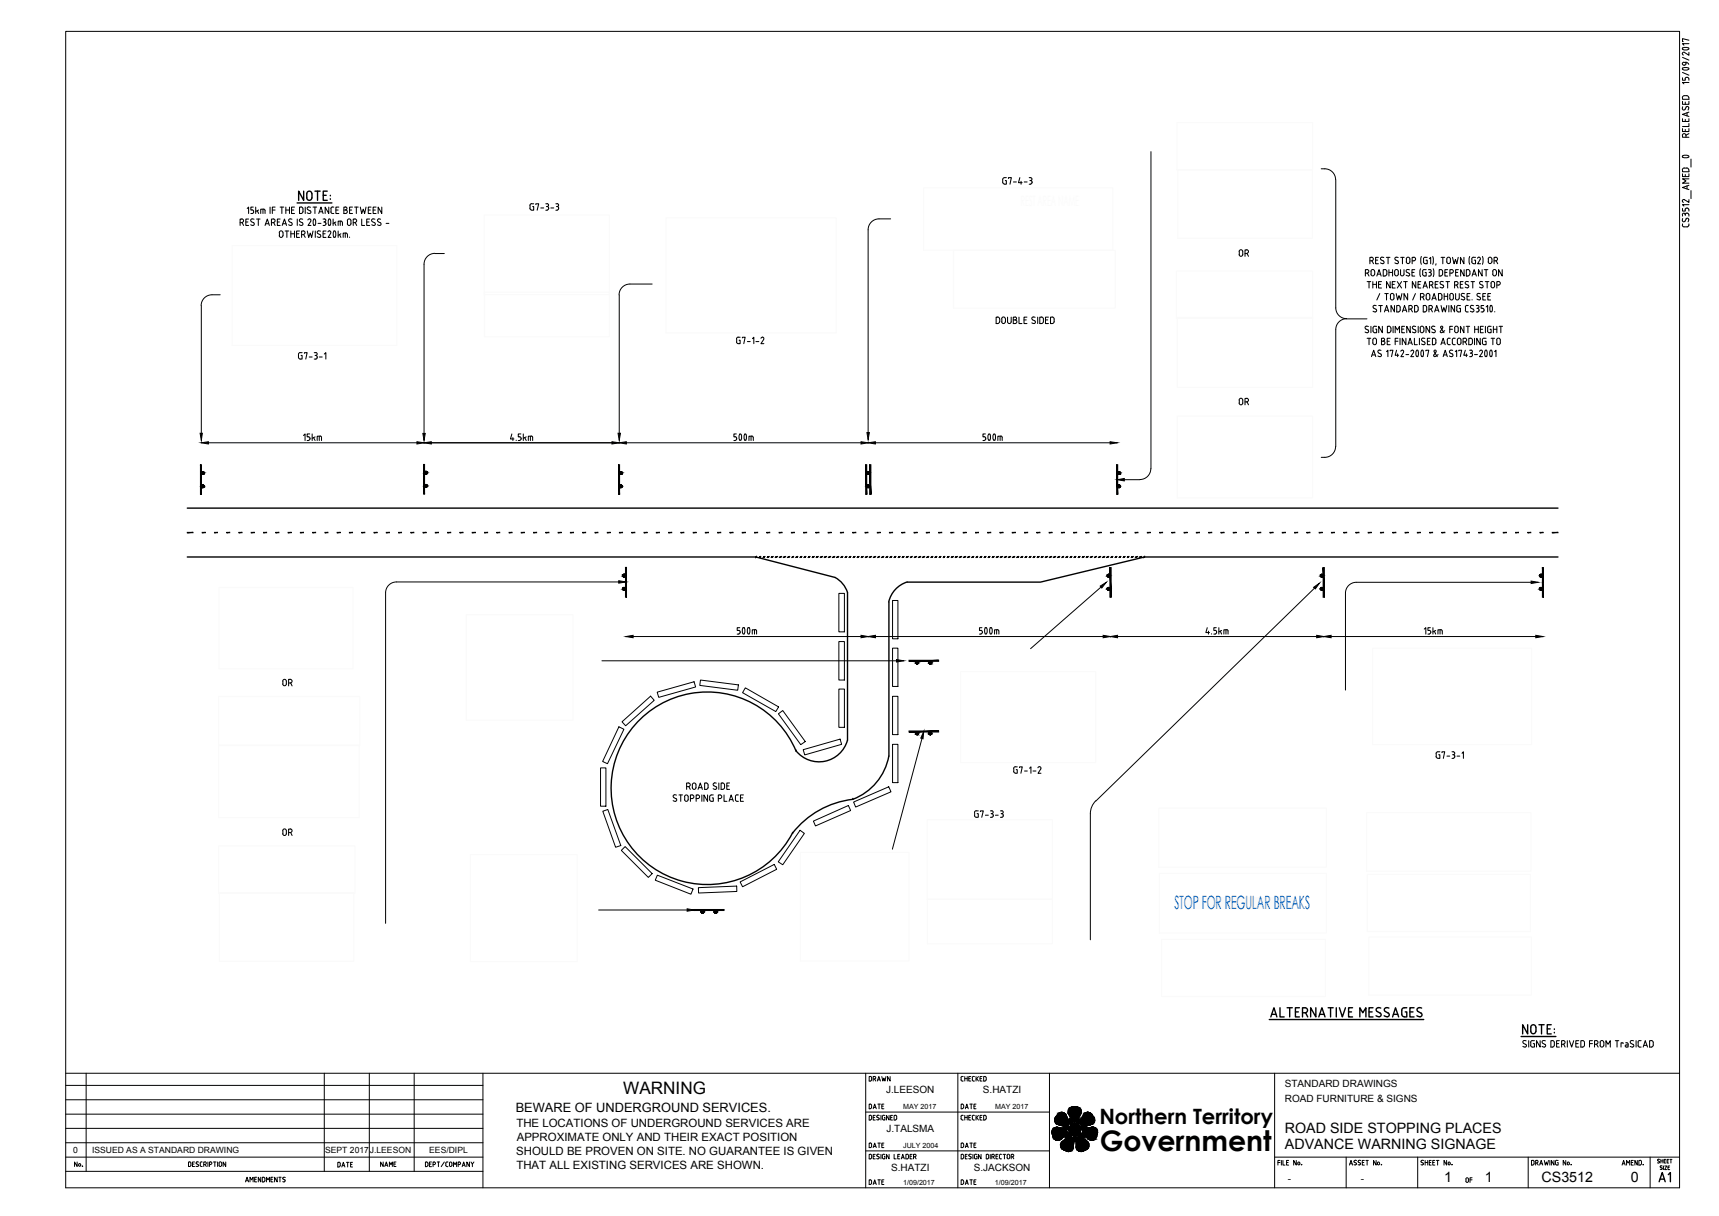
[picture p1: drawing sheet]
<svg xmlns="http://www.w3.org/2000/svg" width="420mm" height="297mm" viewBox="0 0 420 297" stroke-linecap="round" stroke-linejoin="round" font-family="sans-serif">
<defs><g id="words">
<text font-size="6.9" x="268.8" y="281.2">Government</text>
<text font-size="5.2" x="268.7" y="274.7">Northern Territory</text>
<text font-size="4.5" fill="#005cb8" x="287" y="222.1">STOP FOR REGULAR BREAKS</text>
<text font-size="4.2" x="152.3" y="267.3">WARNING</text>
<g font-size="3.5">
<text x="314" y="276.8">ROAD SIDE STOPPING PLACES</text>
<text x="314" y="280.8">ADVANCE WARNING SIGNAGE</text>
<text x="352.9" y="288.8">1</text>
<text x="362.9" y="288.8">1</text>
<text x="376.8" y="288.8">CS3512</text>
<text x="398.6" y="288.8">0</text>
</g>
<text font-size="3.1" x="126" y="271.7">BEWARE OF UNDERGROUND SERVICES.</text>
<g font-size="2.8">
<text x="126.2" y="275.2">THE LOCATIONS OF UNDERGROUND SERVICES ARE</text>
<text x="126.3" y="278.7">APPROXIMATE ONLY AND THEIR EXACT POSITION</text>
<text x="126.2" y="282.1">SHOULD BE PROVEN ON SITE. NO GUARANTEE IS GIVEN</text>
<text x="126.2" y="285.6">THAT ALL EXISTING SERVICES ARE SHOWN.</text>
</g>
<g font-size="2.4">
<text x="216.6" y="267">J.LEESON</text>
<text x="240.3" y="267.1">S.HATZI</text>
<text x="314" y="265.4">STANDARD DRAWINGS</text>
<text x="314" y="269.1">ROAD FURNITURE &amp; SIGNS</text>
<text x="216.7" y="276.6">J.TALSMA</text>
<text x="217.8" y="286">S.HATZI</text>
<text x="238" y="286">S.JACKSON</text>
<text x="314.8" y="288.8">-</text>
<text x="332.6" y="288.8">-</text>
</g>
<g font-size="2.1">
<text x="17.9" y="281.6">0</text>
<text x="22.5" y="281.6">ISSUED AS A STANDARD DRAWING</text>
<text x="79.5" y="281.6">SEPT 2017</text>
<text x="90.4" y="281.6">J.LEESON</text>
<text x="104.9" y="281.6">EES/DIPL</text>
</g>
<g font-size="1.7">
<text x="220.7" y="270.8">MAY 2017</text>
<text x="243.2" y="270.8">MAY 2017</text>
<text x="220.7" y="280.3">JULY 2004</text>
<text x="220.7" y="289.4">1/09/2017</text>
<text x="243.2" y="289.4">1/09/2017</text>
</g>
</g></defs>
<!-- layer: Image -->
<g fill="none" stroke="#fafafa" stroke-width=".25">
<path d="M287.7 29.9h33.1v11.6h-33.1zM56.7 60h40.3v24.4h-40.3zM118.3 52.5h30.6v19.5h-30.6zM162.8 53.2h41.6v28.1h-41.6zM225.7 45.9h46.3v15.2h-46.3zM287.9 41.5h32.9v16.7h-32.9zM118.4 71.4h30.5v10.9h-30.5zM233.1 61.2h39.5v14.1h-39.5zM287.5 66.2h33.3v11.6h-33.3zM287.8 77.6h33v17h-33zM287.8 101.6h33v20h-33zM53.5 143.5h32.8v19.9h-32.8z"/>
<path d="M114 150.2h26.1v25.7h-26.1zM335.5 158.3h38.9v23.6h-38.9zM53.4 170.1h34.5v12h-34.5zM234.8 164h33v22.3h-33zM53.4 182h34.4v17.7h-34.4zM283.2 197.4h41v14.4h-41zM334 198.5h40.2v14.3h-40.2zM53.4 206.6h33.4v11.6h-33.4zM53.6 218.1h32.9v16.7h-32.9zM115 208.7h26.1v26.2h-26.1zM195.6 208.2h26.6v26.5h-26.6zM226.6 200.2h30.6v19.5h-30.6z"/>
<path d="M226.7 219.7h30.5v10.8h-30.5zM283.4 213.4h40.8v14.5h-40.8zM334.2 213.6h39.9v13.9h-39.9zM283.9 229.5h40v13.9h-40zM334.6 228.9h39.7v14.2h-39.7z"/>
</g>
<!-- layer: CONSTRUCTION -->
<g fill="none" stroke="#000" stroke-width=".24">
<path d="M281.3 37v77.5M217.7 53.5h-2.9a2.65 2.65 0 0 0-2.6 2.6M322.9 41.2a2.81 2.81 0 0 1 3.5 2.7M326.5 43.9v31.3a2.65 2.65 0 0 0 2.6 2.7 2.65 2.65 0 0 0-2.6 2.6M53.8 72a4.1 4.1 0 0 0-4.1 1l-.5 1v.7M106.3 61.9a2.65 2.65 0 0 0-2.7 2.6M106.3 61.9h2.3M159.4 69.4h-5.4a2.65 2.65 0 0 0-2.7 2.6M329.2 77.9h4.9M326.5 80.5v28.6M281.3 114.5a2.65 2.65 0 0 1-2.7 2.6M326.4 109.1a2.81 2.81 0 0 1-3.5 2.6"/>
<path d="M96.9 142.2a2.65 2.65 0 0 0-2.7 2.6v80.8M205 144.9h1.4v9.4h-1.4zM205 156.7h1.4v9.4h-1.4zM218.2 158.3h1.3v9.4h-1.3zM218.2 146.7h1.3v9.3h-1.3zM331.5 142.2a2.65 2.65 0 0 0-2.6 2.7v23.7M151.3 177.5l1.2 .6-4 8.5-1.2-.6zM152 176.3l7-6.2 .9 1-7 6.2zM160.6 169.1l9-2.6 .4 1.3-9 2.5zM171.2 166.1l9.3 1.2-.2 1.3-9.3-1.2zM182.2 168l8.1 4.7-.7 1.1-8.1-4.6zM190.3 174.4l1-.8 5.5 7.5-1.1 .8z"/>
<path d="M205 168.3h1.4v9.4h-1.4zM218.2 170.1h1.3v9.4h-1.3zM146.8 187.6h1.3v9.3h-1.3zM147.3 198.2l1.3-.5 3.1 8.8-1.2 .5zM196.3 183.1l9-2.5 .4 1.2-9 2.6zM208.6 195.9l8.6-3.7 .6 1.2-8.7 3.7zM218.2 181.8h1.3v9.4h-1.3zM266.5 198.8v30.8M151.9 207.7l.9-.9 6.6 6.6-.9 .9zM160.7 213.8l8.7 3.4-.5 1.2-8.7-3.4zM170.7 216.8l9.4-.3v1.3l-9.4 .3zM180.9 215.4l8.3-4.2 .6 1.1-8.3 4.3z"/>
<path d="M195.6 202.8l1 .8-5.3 7.6-1.1-.7zM198.8 200.6l8.6-3.8 .5 1.2-8.6 3.8z"/>
<circle cx="224.1" cy="179.1" r=".36"/>
<circle cx="224.1" cy="161.8" r=".36"/>
<circle cx="227.4" cy="179.1" r=".36"/>
<circle cx="227.4" cy="161.9" r=".36"/>
</g>
<g fill="#000" stroke="#000" stroke-width=".24">
<path d="M224.1 178.8h.2zM224.1 178.8h.2z"/>
<path d="M224.1 161.5h.2zM224.1 161.5h.2z"/>
<path d="M224.1 178.8h.2zM224 178.8h.3z"/>
<path d="M224.1 179.5h.2zM224.1 179.5h.1z"/>
<path d="M224.1 161.5h.2zM224 161.5h.3z"/>
<path d="M224.1 162.2h.2zM224.1 162.2h.1z"/>
<path d="M224 178.8l.4 .1zM224 178.8l.4 .1z"/>
<path d="M224 179.5h.3zM224 179.5h.3z"/>
<path d="M224 161.5h.4zM224 161.5h.4z"/>
<path d="M224 162.1h.3zM224 162.1l.3 .1z"/>
<path d="M224 178.9h.4zM224 178.9h.4z"/>
<path d="M224 179.4h.4zM224 179.4l.3 .1z"/>
<path d="M224 161.5l.4 .1zM224 161.5l.4 .1z"/>
<path d="M224 162.1h.4zM224 162.1h.3z"/>
<path d="M223.9 178.9h.6zM223.9 178.9h.6z"/>
<path d="M223.9 179.4h.5zM223.9 179.4h.5z"/>
<path d="M223.9 161.6l.6 .1zM223.9 161.6l.6 .1z"/>
<path d="M223.9 162.1h.5zM223.9 162.1h.5z"/>
<path d="M223.9 178.9l.6 .1zM223.9 178.9l.6 .1z"/>
<path d="M223.9 179.3h.6zM223.9 179.3l.5 .1z"/>
<path d="M223.9 161.7h.6zM223.9 161.7h.6z"/>
<path d="M223.9 162h.6zM223.9 162l.5 .1z"/>
<path d="M223.8 179l.7 .1zM223.8 179l.7 .1z"/>
<path d="M223.8 179.1h.7zM223.8 179.1h.7z"/>
<path d="M223.8 179.1l.7 .1zM223.8 179.1l.7 .1z"/>
<path d="M223.8 179.2h.7zM223.8 179.2h.7z"/>
<path d="M223.8 179.2h.7zM223.8 179.2l.7 .1z"/>
<path d="M223.8 161.7l.7 .1zM223.8 161.7l.7 .1z"/>
<path d="M223.8 161.8h.7zM223.8 161.8h.7z"/>
<path d="M223.8 161.8l.7 .1zM223.8 161.8l.7 .1z"/>
<path d="M223.8 161.9l.7 .1zM223.8 161.9l.7 .1z"/>
<path d="M223.8 162h.7zM223.8 162h.7z"/>
<path d="M227.3 178.8h.2zM227.3 178.8h.2z"/>
<path d="M227.3 161.5h.2zM227.3 161.5h.2z"/>
<path d="M227.3 178.8l.2 .1zM227.2 178.9h.3z"/>
<path d="M227.3 179.5h.2zM227.3 179.5h.1z"/>
<path d="M227.3 161.5h.2zM227.2 161.5h.3z"/>
<path d="M227.3 162.2h.2zM227.3 162.2h.1z"/>
<path d="M227.2 178.9h.4zM227.2 178.9h.4z"/>
<path d="M227.2 179.5h.3zM227.2 179.5h.3z"/>
<path d="M227.2 161.5l.4 .1zM227.2 161.5l.4 .1z"/>
<path d="M227.2 162.2h.3zM227.2 162.2h.3z"/>
<path d="M227.2 178.9h.4zM227.2 178.9h.4z"/>
<path d="M227.2 179.4h.4zM227.2 179.4l.3 .1z"/>
<path d="M227.2 161.6h.4zM227.2 161.6h.4z"/>
<path d="M227.2 162.1h.4zM227.2 162.1l.3 .1z"/>
<path d="M227.1 178.9l.6 .1zM227.1 178.9l.6 .1z"/>
<path d="M227.1 179.4h.5zM227.1 179.4h.5z"/>
<path d="M227.1 161.6l.6 .1zM227.1 161.6l.6 .1z"/>
<path d="M227.1 162.1h.5zM227.1 162.1h.5z"/>
<path d="M227.1 179h.6zM227.1 179h.6z"/>
<path d="M227 179l.7 .1zM227 179l.7 .1z"/>
<path d="M227 179.3h.7zM227 179.3h.7z"/>
<path d="M227.1 179.3h.6zM227.1 179.3l.5 .1z"/>
<path d="M227.1 161.7l.6 .1zM227.1 161.7l.6 .1z"/>
<path d="M227 161.8h.7zM227 161.8h.7z"/>
<path d="M227 162l.7 .1zM227 162l.7 .1z"/>
<path d="M227.1 162.1h.6zM227.1 162.1h.5z"/>
<path d="M227 179.1l.7 .1zM227 179.1l.7 .1z"/>
<path d="M227 179.2h.7zM227 179.2h.7z"/>
<path d="M227 179.2h.7zM227 179.2l.7 .1z"/>
<path d="M227 161.8l.7 .1zM227 161.8l.7 .1z"/>
<path d="M227 161.9h.7zM227 161.9h.7z"/>
<path d="M227 161.9h.7zM227 161.9l.7 .1z"/>
<path d="M222.2 178.8h7.2v-.2zM222.2 178.6h7.2l-7.2 .2z"/>
<path d="M222.2 161.5h7.2v-.2zM222.2 161.3h7.2l-7.2 .2z"/>
</g>
<!-- layer: DIMENSIONS -->
<g fill="#000" stroke="#000" stroke-width=".24">
<path d="M49 113.5l.2 7.3v-7.3zM49 113.5l.2 7.3h-.2z"/>
<path d="M49.5 118.4h.2zM49.5 118.4h.2z"/>
<path d="M49.5 115.2h.2zM49.5 115.2h.2z"/>
<path d="M49.5 115.2l.3 .1zM49.4 115.3h.4z"/>
<path d="M49.5 115.9h.2zM49.5 115.9h.1z"/>
<path d="M49.5 118.4l.2 .1zM49.5 118.4l.2 .1z"/>
<path d="M49.5 119.1h.2zM49.5 119.1h.1z"/>
<path d="M49.4 118.5h.4zM49.4 118.5h.4z"/>
<path d="M49.4 119.1h.3zM49.4 119.1h.3z"/>
<path d="M49.4 115.3h.4zM49.4 115.3h.4z"/>
<path d="M49.4 115.9h.4zM49.4 115.9h.3z"/>
<path d="M49.4 118.5l.4 .1zM49.3 118.6h.5z"/>
<path d="M49.4 119.1h.4zM49.4 119.1h.3z"/>
<path d="M49.4 115.3l.4 .1zM49.4 115.3l.4 .1z"/>
<path d="M49.4 115.9h.4zM49.4 115.9h.4z"/>
<path d="M49.3 115.4h.6zM49.3 115.4h.6z"/>
<path d="M49.3 115.8h.5zM49.3 115.8l.5 .1z"/>
<path d="M49.3 118.6h.6zM49.3 118.6h.6z"/>
<path d="M49.3 119h.5zM49.3 119l.5 .1z"/>
<path d="M49.3 115.4h.6zM49.3 115.4h.6z"/>
<path d="M49.3 115.7h.6zM49.3 115.7l.5 .1z"/>
<path d="M49.3 118.6l.6 .1zM49.3 118.6l.6 .1z"/>
<path d="M49.2 118.7h.7zM49.2 118.7h.7z"/>
<path d="M49.2 118.9l.7 .1zM49.2 118.9l.7 .1z"/>
<path d="M49.3 119h.6zM49.3 119h.5z"/>
<path d="M49.2 115.4l.7 .1zM49.2 115.4l.7 .1z"/>
<path d="M49.2 115.5l.7 .1zM49.2 115.5l.7 .1z"/>
<path d="M49.2 115.6l.7 .1zM49.2 115.6l.7 .1z"/>
<path d="M49.2 115.7h.7zM49.2 115.7h.7z"/>
<path d="M49.2 115.7h.7zM49.2 115.7h.7z"/>
<path d="M49.2 118.7l.7 .1zM49.2 118.7l.7 .1z"/>
<path d="M49.2 118.8l.7 .1zM49.2 118.8l.7 .1z"/>
<path d="M49.2 118.9h.7zM49.2 118.9h.7z"/>
<path d="M103.5 113.5l.3 7.2v-7.2zM103.5 113.5l.3 7.2h-.3z"/>
<path d="M104.1 118.4h.1zM104 118.4h.2z"/>
<path d="M104.1 115.1h.1zM104 115.1h.2z"/>
<path d="M104 115.1l.3 .1zM103.9 115.2h.4z"/>
<path d="M104 115.8h.2zM104 115.8h.2z"/>
<path d="M104 118.4h.2zM104 118.4h.2z"/>
<path d="M104 119h.2zM104 119h.1z"/>
<path d="M103.9 118.4h.4zM103.9 118.4h.4z"/>
<path d="M103.9 119h.3zM103.9 119h.3z"/>
<path d="M103.9 115.2h.4zM103.9 115.2h.4z"/>
<path d="M103.9 115.8h.4zM103.9 115.8h.3z"/>
<path d="M103.9 118.4h.5zM103.8 118.4h.6z"/>
<path d="M103.9 119h.4zM103.9 119h.3z"/>
<path d="M103.9 115.2l.5 .1zM103.9 115.2l.5 .1z"/>
<path d="M103.9 115.8h.4zM103.9 115.8h.4z"/>
<path d="M103.9 115.3h.5zM103.9 115.3h.5z"/>
<path d="M103.9 115.7h.5zM103.9 115.7l.4 .1z"/>
<path d="M103.8 118.4l.6 .1zM103.8 118.4l.6 .1z"/>
<path d="M103.8 118.9h.6zM103.8 118.9l.5 .1z"/>
<path d="M103.8 115.3l.7 .1zM103.8 115.3l.7 .1z"/>
<path d="M103.8 115.7h.6zM103.8 115.7h.6z"/>
<path d="M103.8 118.5l.6 .1zM103.8 118.5l.6 .1z"/>
<path d="M103.8 118.6h.7zM103.8 118.6h.7z"/>
<path d="M103.8 118.8l.6 .1zM103.8 118.8l.6 .1z"/>
<path d="M103.8 118.9h.6zM103.8 118.9h.6z"/>
<path d="M103.8 115.4h.7zM103.8 115.4h.7z"/>
<path d="M103.8 115.4l.7 .1zM103.8 115.4l.7 .1z"/>
<path d="M103.8 115.5l.7 .1zM103.8 115.5l.7 .1z"/>
<path d="M103.8 115.6h.7zM103.8 115.6h.7z"/>
<path d="M103.8 115.6h.7zM103.8 115.6l.6 .1z"/>
<path d="M103.7 118.6l.8 .1zM103.7 118.6l.8 .1z"/>
<path d="M103.7 118.7h.8zM103.7 118.7h.8z"/>
<path d="M103.7 118.7h.8zM103.7 118.7l.7 .1z"/>
<path d="M151.2 113.5l.2 7.3v-7.3zM151.2 113.5l.2 7.3h-.2z"/>
<path d="M151.7 118.4h.2zM151.7 118.4h.2z"/>
<path d="M151.7 115.2h.2zM151.7 115.2h.2z"/>
<path d="M151.7 115.2l.2 .1zM151.6 115.3h.3z"/>
<path d="M151.7 115.9h.2zM151.7 115.9h.1z"/>
<path d="M151.7 118.4l.2 .1zM151.7 118.4l.2 .1z"/>
<path d="M151.7 119.1h.2zM151.7 119.1h.1z"/>
<path d="M151.6 118.5h.3zM151.5 118.5h.4z"/>
<path d="M151.6 119.1h.3zM151.6 119.1h.3z"/>
<path d="M151.6 115.3h.4zM151.6 115.3h.4z"/>
<path d="M151.6 115.9h.3zM151.6 115.9h.3z"/>
<path d="M151.5 118.5l.5 .1zM151.5 118.5l.5 .1z"/>
<path d="M151.5 119.1h.4zM151.5 119.1h.4z"/>
<path d="M151.6 115.3l.4 .1zM151.6 115.3l.4 .1z"/>
<path d="M151.6 115.9h.4zM151.6 115.9h.3z"/>
<path d="M151.5 118.6h.5zM151.5 118.6h.5z"/>
<path d="M151.5 119h.5zM151.5 119l.4 .1z"/>
<path d="M151.5 115.4h.6zM151.5 115.4h.6z"/>
<path d="M151.5 115.8h.5zM151.5 115.8l.5 .1z"/>
<path d="M151.4 118.6l.7 .1zM151.4 118.6l.7 .1z"/>
<path d="M151.4 119h.6zM151.4 119h.6z"/>
<path d="M151.5 115.4h.6zM151.5 115.4h.6z"/>
<path d="M151.5 115.7h.6zM151.5 115.7l.5 .1z"/>
<path d="M151.4 118.7h.7zM151.4 118.7h.7z"/>
<path d="M151.4 118.7l.7 .1zM151.4 118.7l.7 .1z"/>
<path d="M151.4 118.9h.7zM151.4 118.9h.7z"/>
<path d="M151.4 118.9h.7zM151.4 118.9l.6 .1z"/>
<path d="M151.4 115.4l.7 .1zM151.4 115.4l.7 .1z"/>
<path d="M151.4 115.5l.7 .1zM151.4 115.5l.7 .1z"/>
<path d="M151.4 115.6l.7 .1zM151.4 115.6l.7 .1z"/>
<path d="M151.4 115.7h.7zM151.4 115.7h.7z"/>
<path d="M151.4 115.7h.7zM151.4 115.7h.7z"/>
<path d="M151.4 118.8h.7zM151.4 118.8l.7 .1z"/>
<path d="M211.6 113.5l.3 7.3v-7.3zM211.6 113.5l.3 7.3h-.3z"/>
<path d="M212.1 118.4h.2zM212.1 118.4h.2z"/>
<path d="M212.1 115.2h.2zM212.1 115.2h.2z"/>
<path d="M212.1 115.2l.3 .1zM212 115.3h.4z"/>
<path d="M212.1 115.9h.2zM212.1 115.9h.1z"/>
<path d="M212.1 118.4l.2 .1zM212.1 118.4l.2 .1z"/>
<path d="M212.1 119.1h.2zM212.1 119.1h.1z"/>
<path d="M212 118.5h.4zM212 118.5h.4z"/>
<path d="M212 119.1h.3zM212 119.1h.3z"/>
<path d="M212 115.3h.4zM212 115.3h.4z"/>
<path d="M212 115.9h.4zM212 115.9h.3z"/>
<path d="M212 118.5l.4 .1zM212 118.5l.4 .1z"/>
<path d="M212 119.1h.4zM212 119.1h.3z"/>
<path d="M212 115.3l.4 .1zM212 115.3l.4 .1z"/>
<path d="M212 115.9h.4zM212 115.9h.4z"/>
<path d="M211.9 115.4h.6zM211.9 115.4h.6z"/>
<path d="M211.9 115.8h.5zM211.9 115.8l.5 .1z"/>
<path d="M211.9 118.6h.5zM211.9 118.6h.5z"/>
<path d="M211.9 118.6l.6 .1zM211.9 118.6l.6 .1z"/>
<path d="M211.9 119h.5zM211.9 119h.5z"/>
<path d="M211.9 119h.5zM211.9 119l.5 .1z"/>
<path d="M211.9 115.4h.6zM211.9 115.4h.6z"/>
<path d="M211.9 115.7h.6zM211.9 115.7l.5 .1z"/>
<path d="M211.9 118.7h.6zM211.9 118.7h.6z"/>
<path d="M211.9 118.9h.6zM211.9 118.9l.5 .1z"/>
<path d="M211.9 115.4l.6 .1zM211.9 115.4l.6 .1z"/>
<path d="M211.9 115.5l.6 .1zM211.9 115.5l.6 .1z"/>
<path d="M211.9 115.6l.6 .1zM211.9 115.6l.6 .1z"/>
<path d="M211.9 115.7h.6zM211.9 115.7h.6z"/>
<path d="M211.9 115.7h.6zM211.9 115.7h.6z"/>
<path d="M211.8 118.7l.7 .1zM211.8 118.7l.7 .1z"/>
<path d="M211.8 118.8l.7 .1zM211.8 118.8l.7 .1z"/>
<path d="M211.8 118.9h.7zM211.8 118.9h.7z"/>
<path d="M212.6 113.5l.3 7.3v-7.3zM212.6 113.5l.3 7.3h-.3z"/>
<path d="M272.9 113.5l.3 7.3v-7.3zM272.9 113.5l.3 7.3h-.3z"/>
<path d="M273.4 118.4h.2zM273.4 118.4h.2z"/>
<path d="M273.5 115.2h.1zM273.4 115.2h.2z"/>
<path d="M273.4 115.2l.3 .1zM273.4 115.3h.3z"/>
<path d="M273.4 115.9h.2zM273.4 115.9h.2z"/>
<path d="M273.4 118.4l.3 .1zM273.4 118.4l.3 .1z"/>
<path d="M273.4 119.1h.2zM273.4 119.1h.1z"/>
<path d="M273.4 115.3h.3zM273.4 115.3h.3z"/>
<path d="M273.4 115.9h.3zM273.4 115.9h.2z"/>
<path d="M273.4 118.5h.3zM273.3 118.5h.4z"/>
<path d="M273.4 119.1h.3zM273.4 119.1h.2z"/>
<path d="M273.3 118.5l.4 .1zM273.3 118.5l.4 .1z"/>
<path d="M273.3 119.1h.4zM273.3 119.1h.4z"/>
<path d="M273.3 115.3l.5 .1zM273.3 115.4h.5z"/>
<path d="M273.3 115.9h.4zM273.3 115.9h.4z"/>
<path d="M273.2 118.6h.6zM273.2 118.6h.6z"/>
<path d="M273.2 119h.5zM273.2 119l.5 .1z"/>
<path d="M273.3 115.4h.5zM273.3 115.4h.5z"/>
<path d="M273.3 115.8h.5zM273.3 115.8l.4 .1z"/>
<path d="M273.2 118.6l.6 .1zM273.2 118.6l.6 .1z"/>
<path d="M273.2 119h.6zM273.2 119h.5z"/>
<path d="M273.2 115.4h.6zM273.2 115.4h.6z"/>
<path d="M273.2 115.4l.7 .1zM273.2 115.4l.7 .1z"/>
<path d="M273.2 115.7h.6zM273.2 115.7h.6z"/>
<path d="M273.2 115.7h.6zM273.2 115.7l.6 .1z"/>
<path d="M273.2 118.7h.6zM273.2 118.7h.6z"/>
<path d="M273.1 118.7l.7 .1zM273.1 118.7l.7 .1z"/>
<path d="M273.1 118.8l.7 .1zM273.1 118.8l.7 .1z"/>
<path d="M273.1 118.9h.7zM273.1 118.9h.7z"/>
<path d="M273.2 118.9h.6zM273.2 118.9l.6 .1z"/>
<path d="M273.2 115.5l.7 .1zM273.2 115.5l.7 .1z"/>
<path d="M273.2 115.6l.7 .1zM273.2 115.6l.7 .1z"/>
<path d="M273.2 115.7h.7zM273.2 115.7h.6z"/>
<path d="M45.8 130.1l1.4-.1zM45.8 130h1.4z"/>
<path d="M49.4 130.1l.8-.1zM49.4 130h.8z"/>
<path d="M52.4 130.1l.7-.1zM52.4 130h.7z"/>
<path d="M55.4 130.1l.7-.1zM55.4 130h.7z"/>
<path d="M58.4 130.1l.8-.1zM58.4 130h.8z"/>
<path d="M61.4 130.1l.8-.1zM61.4 130h.8z"/>
<path d="M64.4 130.1l.8-.1zM64.4 130h.8z"/>
<path d="M67.4 130.1l.8-.1zM67.4 130h.8z"/>
<path d="M70.4 130.1l.8-.1zM70.4 130h.8z"/>
<path d="M73.4 130.1l.8-.1zM73.4 130h.8z"/>
<path d="M76.4 130.1l.7-.1zM76.4 130h.7z"/>
<path d="M79.4 130.1l.8-.1zM79.4 130h.8z"/>
<path d="M82.4 130.1l.8-.1zM82.4 130h.8z"/>
<path d="M85.4 130.1l.8-.1zM85.4 130h.8z"/>
<path d="M88.4 130.1l.8-.1zM88.4 130h.8z"/>
<path d="M91.4 130.1l.8-.1zM91.4 130h.8z"/>
<path d="M94.4 130.1l.8-.1zM94.4 130h.8z"/>
<path d="M97.4 130.1l.7-.1zM97.4 130h.7z"/>
<path d="M100.4 130.1l.7-.1zM100.4 130h.7z"/>
<path d="M103.4 130.1l.8-.1zM103.4 130h.8z"/>
<path d="M106.4 130.1l.8-.1zM106.4 130h.8z"/>
<path d="M109.4 130.1l.8-.1zM109.4 130h.8z"/>
<path d="M112.4 130.1l.8-.1zM112.4 130h.8z"/>
<path d="M115.4 130.1l.8-.1zM115.4 130h.8z"/>
<path d="M118.4 130.1l.8-.1zM118.4 130h.8z"/>
<path d="M121.4 130.1l.7-.1zM121.4 130h.7z"/>
<path d="M124.4 130.1l.8-.1zM124.4 130h.8z"/>
<path d="M127.4 130.1l.8-.1zM127.4 130h.8z"/>
<path d="M130.4 130.1l.8-.1zM130.4 130h.8z"/>
<path d="M133.4 130.1l.8-.1zM133.4 130h.8z"/>
<path d="M136.4 130.1l.8-.1zM136.4 130h.8z"/>
<path d="M139.4 130.1l.8-.1zM139.4 130h.8z"/>
<path d="M142.4 130.1l.7-.1zM142.4 130h.7z"/>
<path d="M145.4 130.1l.7-.1zM145.4 130h.7z"/>
<path d="M148.4 130.1l.8-.1zM148.4 130h.8z"/>
<path d="M151.4 130.1l.8-.1zM151.4 130h.8z"/>
<path d="M154.4 130.1l.8-.1zM154.4 130h.8z"/>
<path d="M157.4 130.1l.8-.1zM157.4 130h.8z"/>
<path d="M160.4 130.1l.8-.1zM160.4 130h.8z"/>
<path d="M163.4 130.1l.8-.1zM163.4 130h.8z"/>
<path d="M166.4 130.1l.7-.1zM166.4 130h.7z"/>
<path d="M169.4 130.1l.8-.1zM169.4 130h.8z"/>
<path d="M172.4 130.1l.8-.1zM172.4 130h.8z"/>
<path d="M175.4 130.1l.8-.1zM175.4 130h.8z"/>
<path d="M178.4 130.1l.8-.1zM178.4 130h.8z"/>
<path d="M181.4 130.1l.8-.1zM181.4 130h.8z"/>
<path d="M184.8 136v.1l.1-.1zM184.9 136l-.1 .1z"/>
<path d="M184.4 130.1l.8-.1zM184.4 130h.8z"/>
<path d="M185.6 136v.1l.3-.1zM185.6 136.1l.3-.1v.1z"/>
<path d="M186.6 136v.1l.3-.1zM186.6 136.1l.3-.1v.1z"/>
<path d="M187.6 136v.1l.3-.1zM187.6 136.1l.3-.1v.1z"/>
<path d="M187.4 130.1l.7-.1zM187.4 130h.7z"/>
<path d="M188.6 136v.1l.3-.1zM188.6 136.1l.3-.1v.1z"/>
<path d="M189.6 136v.1l.3-.1zM189.6 136.1l.3-.1v.1z"/>
<path d="M190.6 136v.1l.3-.1zM190.6 136.1l.3-.1v.1z"/>
<path d="M190.4 130.1l.7-.1zM190.4 130h.7z"/>
<path d="M191.6 136v.1l.3-.1zM191.6 136.1l.3-.1v.1z"/>
<path d="M192.6 136v.1l.3-.1zM192.6 136.1l.3-.1v.1z"/>
<path d="M193.6 136v.1l.3-.1zM193.6 136.1l.3-.1v.1z"/>
<path d="M193.4 130.1l.8-.1zM193.4 130h.8z"/>
<path d="M194.6 136v.1l.3-.1zM194.6 136.1l.3-.1v.1z"/>
<path d="M195.6 136v.1l.3-.1zM195.6 136.1l.3-.1v.1z"/>
<path d="M196.6 136v.1l.3-.1zM196.6 136.1l.3-.1v.1z"/>
<path d="M196.4 130.1l.8-.1zM196.4 130h.8z"/>
<path d="M197.6 136v.1l.3-.1zM197.6 136.1l.3-.1v.1z"/>
<path d="M198.6 136v.1l.3-.1zM198.6 136.1l.3-.1v.1z"/>
<path d="M199.6 136v.1l.3-.1zM199.6 136.1l.3-.1v.1z"/>
<path d="M199.4 130.1l.8-.1zM199.4 130h.8z"/>
<path d="M200.6 136v.1l.3-.1zM200.6 136.1l.3-.1v.1z"/>
<path d="M201.6 136v.1l.3-.1zM201.6 136.1l.3-.1v.1z"/>
<path d="M202.6 136v.1l.3-.1zM202.6 136.1l.3-.1v.1z"/>
<path d="M202.4 130.1l.8-.1zM202.4 130h.8z"/>
<path d="M203.6 136v.1l.3-.1zM203.6 136.1l.3-.1v.1z"/>
<path d="M204.6 136v.1l.3-.1zM204.6 136.1l.3-.1v.1z"/>
<path d="M205.6 136v.1l.3-.1zM205.6 136.1l.3-.1v.1z"/>
<path d="M205.4 130.1l.8-.1zM205.4 130h.8z"/>
<path d="M206.6 136v.1l.3-.1zM206.6 136.1l.3-.1v.1z"/>
<path d="M207.6 136v.1l.3-.1zM207.6 136.1l.3-.1v.1z"/>
<path d="M208.6 136v.1l.3-.1zM208.6 136.1l.3-.1v.1z"/>
<path d="M208.4 130.1l.8-.1zM208.4 130h.8z"/>
<path d="M209.6 136v.1l.3-.1zM209.6 136.1l.3-.1v.1z"/>
<path d="M210.6 136v.1l.3-.1zM210.6 136.1l.3-.1v.1z"/>
<path d="M211.6 136v.1l.3-.1zM211.6 136.1l.3-.1v.1z"/>
<path d="M211.4 130.1l.7-.1zM211.4 130h.7z"/>
<path d="M212.6 136v.1l.3-.1zM212.6 136.1l.3-.1v.1z"/>
<path d="M213.6 136v.1l.3-.1zM213.6 136.1l.3-.1v.1z"/>
<path d="M214.6 136v.1l.3-.1zM214.6 136.1l.3-.1v.1z"/>
<path d="M214.4 130.1l.8-.1zM214.4 130h.8z"/>
<path d="M215.6 136v.1l.3-.1zM215.6 136.1l.3-.1v.1z"/>
<path d="M216.6 136v.1l.3-.1zM216.6 136.1l.3-.1v.1z"/>
<path d="M217.6 136v.1l.3-.1zM217.6 136.1l.3-.1v.1z"/>
<path d="M217.4 130.1l.8-.1zM217.4 130h.8z"/>
<path d="M218.6 136v.1l.3-.1zM218.6 136.1l.3-.1v.1z"/>
<path d="M219.6 136v.1l.3-.1zM219.6 136.1l.3-.1v.1z"/>
<path d="M220.6 136v.1l.3-.1zM220.6 136.1l.3-.1v.1z"/>
<path d="M220.4 130.1l.8-.1zM220.4 130h.8z"/>
<path d="M221.6 136v.1l.3-.1zM221.6 136.1l.3-.1v.1z"/>
<path d="M222.6 136v.1l.3-.1zM222.6 136.1l.3-.1v.1z"/>
<path d="M223.6 136v.1l.3-.1zM223.6 136.1l.3-.1v.1z"/>
<path d="M223.4 130.1l.8-.1zM223.4 130h.8z"/>
<path d="M224.6 136v.1l.3-.1zM224.6 136.1l.3-.1v.1z"/>
<path d="M225.6 136v.1l.3-.1zM225.6 136.1l.3-.1v.1z"/>
<path d="M226.6 136v.1l.3-.1zM226.6 136.1l.3-.1v.1z"/>
<path d="M226.4 130.1l.8-.1zM226.4 130h.8z"/>
<path d="M227.6 136v.1l.3-.1zM227.6 136.1l.3-.1v.1z"/>
<path d="M228.6 136v.1l.3-.1zM228.6 136.1l.3-.1v.1z"/>
<path d="M229.6 136v.1l.3-.1zM229.6 136.1l.3-.1v.1z"/>
<path d="M229.4 130.1l.8-.1zM229.4 130h.8z"/>
<path d="M230.6 136v.1l.3-.1zM230.6 136.1l.3-.1v.1z"/>
<path d="M231.6 136v.1l.3-.1zM231.6 136.1l.3-.1v.1z"/>
<path d="M232.6 136v.1l.3-.1zM232.6 136.1l.3-.1v.1z"/>
<path d="M232.4 130.1l.7-.1zM232.4 130h.7z"/>
<path d="M233.6 136v.1l.3-.1zM233.6 136.1l.3-.1v.1z"/>
<path d="M234.6 136v.1l.3-.1zM234.6 136.1l.3-.1v.1z"/>
<path d="M235.6 136v.1l.3-.1zM235.6 136.1l.3-.1v.1z"/>
<path d="M235.4 130.1l.7-.1zM235.4 130h.7z"/>
<path d="M236.6 136v.1l.3-.1zM236.6 136.1l.3-.1v.1z"/>
<path d="M237.6 136v.1l.3-.1zM237.6 136.1l.3-.1v.1z"/>
<path d="M238.6 136v.1l.3-.1zM238.6 136.1l.3-.1v.1z"/>
<path d="M238.4 130.1l.8-.1zM238.4 130h.8z"/>
<path d="M239.6 136v.1l.3-.1zM239.6 136.1l.3-.1v.1z"/>
<path d="M240.6 136v.1l.3-.1zM240.6 136.1l.3-.1v.1z"/>
<path d="M241.6 136v.1l.3-.1zM241.6 136.1l.3-.1v.1z"/>
<path d="M241.4 130.1l.8-.1zM241.4 130h.8z"/>
<path d="M242.6 136v.1l.3-.1zM242.6 136.1l.3-.1v.1z"/>
<path d="M243.6 136v.1l.3-.1zM243.6 136.1l.3-.1v.1z"/>
<path d="M244.6 136v.1l.3-.1zM244.6 136.1l.3-.1v.1z"/>
<path d="M244.4 130.1l.8-.1zM244.4 130h.8z"/>
<path d="M245.6 136v.1l.3-.1zM245.6 136.1l.3-.1v.1z"/>
<path d="M246.6 136v.1l.3-.1zM246.6 136.1l.3-.1v.1z"/>
<path d="M247.6 136v.1l.3-.1zM247.6 136.1l.3-.1v.1z"/>
<path d="M247.4 130.1l.8-.1zM247.4 130h.8z"/>
<path d="M248.6 136v.1l.3-.1zM248.6 136.1l.3-.1v.1z"/>
<path d="M249.6 136v.1l.3-.1zM249.6 136.1l.3-.1v.1z"/>
<path d="M250.6 136v.1l.3-.1zM250.6 136.1l.3-.1v.1z"/>
<path d="M250.4 130.1l.8-.1zM250.4 130h.8z"/>
<path d="M251.6 136v.1l.3-.1zM251.6 136.1l.3-.1v.1z"/>
<path d="M252.6 136v.1l.3-.1zM252.6 136.1l.3-.1v.1z"/>
<path d="M253.6 136v.1l.3-.1zM253.6 136.1l.3-.1v.1z"/>
<path d="M253.4 130.1l.8-.1zM253.4 130h.8z"/>
<path d="M254.6 136v.1l.3-.1zM254.6 136.1l.3-.1v.1z"/>
<path d="M255.6 136v.1l.3-.1zM255.6 136.1l.3-.1v.1z"/>
<path d="M256.6 136v.1l.3-.1zM256.6 136.1l.3-.1v.1z"/>
<path d="M256.4 130.1l.7-.1zM256.4 130h.7z"/>
<path d="M257.6 136v.1l.3-.1zM257.6 136.1l.3-.1v.1z"/>
<path d="M258.6 136v.1l.3-.1zM258.6 136.1l.3-.1v.1z"/>
<path d="M259.6 136v.1l.3-.1zM259.6 136.1l.3-.1v.1z"/>
<path d="M259.4 130.1l.8-.1zM259.4 130h.8z"/>
<path d="M260.6 136v.1l.3-.1zM260.6 136.1l.3-.1v.1z"/>
<path d="M261.6 136v.1l.3-.1zM261.6 136.1l.3-.1v.1z"/>
<path d="M262.6 136v.1l.3-.1zM262.6 136.1l.3-.1v.1z"/>
<path d="M262.4 130.1l.8-.1zM262.4 130h.8z"/>
<path d="M263.6 136v.1l.3-.1zM263.6 136.1l.3-.1v.1z"/>
<path d="M264.6 136v.1l.3-.1zM264.6 136.1l.3-.1v.1z"/>
<path d="M265.6 136v.1l.3-.1zM265.6 136.1l.3-.1v.1z"/>
<path d="M265.4 130.1l.8-.1zM265.4 130h.8z"/>
<path d="M266.6 136v.1l.3-.1zM266.6 136.1l.3-.1v.1z"/>
<path d="M267.6 136v.1l.3-.1zM267.6 136.1l.3-.1v.1z"/>
<path d="M268.6 136v.1l.3-.1zM268.6 136.1l.3-.1v.1z"/>
<path d="M268.4 130.1l.8-.1zM268.4 130h.8z"/>
<path d="M269.6 136v.1l.3-.1zM269.6 136.1l.3-.1v.1z"/>
<path d="M270.6 136v.1l.3-.1zM270.6 136.1l.3-.1v.1z"/>
<path d="M271.6 136v.1l.3-.1zM271.6 136.1l.3-.1v.1z"/>
<path d="M271.4 130.1l.8-.1zM271.4 130h.8z"/>
<path d="M272.6 136v.1l.3-.1zM272.6 136.1l.3-.1v.1z"/>
<path d="M273.6 136v.1l.3-.1zM273.6 136.1l.3-.1v.1z"/>
<path d="M274.6 136v.1l.3-.1zM274.6 136.1l.3-.1v.1z"/>
<path d="M274.4 130.1l.8-.1zM274.4 130h.8z"/>
<path d="M275.6 136v.1l.3-.1zM275.6 136.1l.3-.1v.1z"/>
<path d="M276.6 136v.1l.3-.1zM276.6 136.1l.3-.1v.1z"/>
<path d="M277.6 136v.1l.3-.1zM277.6 136.1l.3-.1v.1z"/>
<path d="M277.4 130.1l.7-.1zM277.4 130h.7z"/>
<path d="M278.6 136v.1l.3-.1zM278.6 136.1l.3-.1v.1z"/>
<path d="M279.6 136v.1l.2-.1zM279.8 136l-.2 .1z"/>
<path d="M280.4 130.1l.7-.1zM280.4 130h.7z"/>
<path d="M283.4 130.1l.8-.1zM283.4 130h.8z"/>
<path d="M286.4 130.1l.8-.1zM286.4 130h.8z"/>
<path d="M289.4 130.1l.8-.1zM289.4 130h.8z"/>
<path d="M292.4 130.1l.8-.1zM292.4 130h.8z"/>
<path d="M295.4 130.1l.8-.1zM295.4 130h.8z"/>
<path d="M298.4 130.1l.8-.1zM298.4 130h.8z"/>
<path d="M301.4 130.1l.7-.1zM301.4 130h.7z"/>
<path d="M304.4 130.1l.8-.1zM304.4 130h.8z"/>
<path d="M307.4 130.1l.8-.1zM307.4 130h.8z"/>
<path d="M310.4 130.1l.8-.1zM310.4 130h.8z"/>
<path d="M313.4 130.1l.8-.1zM313.4 130h.8z"/>
<path d="M316.4 130.1l.8-.1zM316.4 130h.8z"/>
<path d="M319.4 130.1l.8-.1zM319.4 130h.8z"/>
<path d="M322.4 130.1l.8-.1zM322.4 130h.8z"/>
<path d="M325.4 130.1l.8-.1zM325.4 130h.8z"/>
<path d="M328.4 130.1l.8-.1zM328.4 130h.8z"/>
<path d="M331.4 130.1l.8-.1zM331.4 130h.8z"/>
<path d="M334.4 130.1l.8-.1zM334.4 130h.8z"/>
<path d="M337.4 130.1l.8-.1zM337.4 130h.8z"/>
<path d="M340.4 130.1l.8-.1zM340.4 130h.8z"/>
<path d="M343.4 130.1l.8-.1zM343.4 130h.8z"/>
<path d="M346.4 130.1l.7-.1zM346.4 130h.7z"/>
<path d="M349.4 130.1l.8-.1zM349.4 130h.8z"/>
<path d="M352.4 130.1l.8-.1zM352.4 130h.8z"/>
<path d="M355.4 130.1l.8-.1zM355.4 130h.8z"/>
<path d="M358.4 130.1l.8-.1zM358.4 130h.8z"/>
<path d="M361.4 130.1l.8-.1zM361.4 130h.8z"/>
<path d="M364.4 130.1l.8-.1zM364.4 130h.8z"/>
<path d="M367.4 130.1l.8-.1zM367.4 130h.8z"/>
<path d="M370.4 130.1l.8-.1zM370.4 130h.8z"/>
<path d="M373.4 130.1l.8-.1zM373.4 130h.8z"/>
<path d="M376.4 130.1l.8-.1zM376.4 130h.8z"/>
<path d="M379.4 130.1l1.4-.1zM379.4 130h1.4z"/>
<path d="M152.5 140.3h.2zM152.5 140.3h.2z"/>
<path d="M152.5 143.5h.1zM152.5 143.5h.1z"/>
<path d="M152.5 143.5h.2zM152.4 143.5h.3z"/>
<path d="M152.5 144.2h.1zM152.5 144.2h.1z"/>
<path d="M152.5 140.3h.2zM152.4 140.3h.3z"/>
<path d="M152.5 141h.2zM152.5 141h.1z"/>
<path d="M152.4 140.3h.4zM152.3 140.3h.5z"/>
<path d="M152.4 140.9h.3zM152.4 140.9l.3 .1z"/>
<path d="M152.4 143.5l.4 .1zM152.4 143.5l.4 .1z"/>
<path d="M152.4 144.1h.3zM152.4 144.1l.2 .1z"/>
<path d="M152.3 140.3l.5 .1zM152.3 140.3l.5 .1z"/>
<path d="M152.3 140.9h.5zM152.3 140.9h.4z"/>
<path d="M152.3 143.6h.5zM152.3 143.6h.5z"/>
<path d="M152.3 144.1h.5zM152.3 144.1h.4z"/>
<path d="M152.3 140.4h.5zM152.3 140.4h.5z"/>
<path d="M152.3 140.8h.5zM152.3 140.8l.5 .1z"/>
<path d="M152.3 143.6h.5zM152.3 143.6h.5z"/>
<path d="M152.3 144.1h.5zM152.3 144.1h.5z"/>
<path d="M152.2 140.4l.7 .1zM152.2 140.4l.7 .1z"/>
<path d="M152.2 140.8h.6zM152.2 140.8h.6z"/>
<path d="M152.2 143.6l.7 .1zM152.2 143.6l.7 .1z"/>
<path d="M152.2 144h.6zM152.2 144l.6 .1z"/>
<path d="M152.9 138.6v7.3h.2zM152.9 138.6h.2v7.3z"/>
<path d="M152.2 140.5h.7zM152.2 140.5h.7z"/>
<path d="M152.2 140.5l.7 .1zM152.2 140.5l.7 .1z"/>
<path d="M152.2 140.7l.7 .1zM152.2 140.7l.7 .1z"/>
<path d="M152.2 140.8h.7zM152.2 140.8h.6z"/>
<path d="M152.2 143.7l.7 .1zM152.2 143.7l.7 .1z"/>
<path d="M152.2 143.8h.7zM152.2 143.8h.7z"/>
<path d="M152.2 143.8l.7 .1zM152.2 143.8l.7 .1z"/>
<path d="M152.2 143.9l.7 .1zM152.2 143.9l.7 .1z"/>
<path d="M152.2 144h.7zM152.2 144h.6z"/>
<path d="M152.2 140.6h.7zM152.2 140.6l.7 .1z"/>
<path d="M270.9 143.5h.2zM270.9 143.5h.2z"/>
<path d="M270.9 140.3h.2zM270.9 140.3h.2z"/>
<path d="M270.9 140.3h.3zM270.8 140.3h.4z"/>
<path d="M270.9 141h.2zM270.9 141h.1z"/>
<path d="M270.9 143.5l.2 .1zM270.9 143.5l.2 .1z"/>
<path d="M270.9 144.2h.2zM270.9 144.2h.1z"/>
<path d="M270.8 143.6h.4zM270.8 143.6h.4z"/>
<path d="M270.8 144.1h.3zM270.8 144.1l.3 .1z"/>
<path d="M270.8 140.3h.4zM270.8 140.3h.4z"/>
<path d="M270.8 140.9h.4zM270.8 140.9l.3 .1z"/>
<path d="M270.8 143.6h.4zM270.7 143.6h.5z"/>
<path d="M270.8 144.1h.4zM270.8 144.1h.3z"/>
<path d="M270.8 140.3l.4 .1zM270.7 140.4h.5z"/>
<path d="M270.8 140.9h.4zM270.8 140.9h.4z"/>
<path d="M270.7 140.4l.6 .1zM270.7 140.4l.6 .1z"/>
<path d="M270.7 140.9h.5zM270.7 140.9h.5z"/>
<path d="M270.7 143.6l.6 .1zM270.7 143.6l.6 .1z"/>
<path d="M270.7 144.1h.5zM270.7 144.1h.5z"/>
<path d="M271.3 138.6v7.3h.3zM271.3 138.6h.3v7.3z"/>
<path d="M270.7 140.5h.6zM270.7 140.5h.6z"/>
<path d="M270.7 140.8h.6zM270.7 140.8l.5 .1z"/>
<path d="M270.7 143.7h.6zM270.7 143.7h.6z"/>
<path d="M270.7 143.7l.6 .1zM270.7 143.7l.6 .1z"/>
<path d="M270.7 144h.6zM270.7 144h.6z"/>
<path d="M270.7 144h.6zM270.7 144l.5 .1z"/>
<path d="M270.7 140.5h.6zM270.7 140.5h.6z"/>
<path d="M270.7 140.5l.6 .1zM270.7 140.5l.6 .1z"/>
<path d="M270.7 140.6l.6 .1zM270.7 140.6l.6 .1z"/>
<path d="M270.7 140.7l.6 .1zM270.7 140.7l.6 .1z"/>
<path d="M270.7 140.8h.6zM270.7 140.8h.6z"/>
<path d="M270.6 143.8h.7zM270.6 143.8h.7z"/>
<path d="M270.6 143.8l.7 .1zM270.6 143.8l.7 .1z"/>
<path d="M270.6 143.9h.7zM270.6 143.9l.7 .1z"/>
<path d="M323.1 143.5h.1zM323 143.5h.2z"/>
<path d="M323.1 140.3h.1zM323 140.3h.2z"/>
<path d="M323 140.3h.3zM322.9 140.3h.4z"/>
<path d="M323 141h.2zM323 141h.1z"/>
<path d="M323 143.5l.2 .1zM323 143.5l.2 .1z"/>
<path d="M323 144.2h.2zM323 144.2h.1z"/>
<path d="M322.9 143.6h.4zM322.9 143.6h.4z"/>
<path d="M322.9 144.1h.3zM322.9 144.1l.3 .1z"/>
<path d="M322.9 140.3h.4zM322.9 140.3h.4z"/>
<path d="M322.9 140.9h.4zM322.9 140.9l.3 .1z"/>
<path d="M322.9 140.3l.5 .1zM322.9 140.3l.5 .1z"/>
<path d="M322.9 140.9h.4zM322.9 140.9h.4z"/>
<path d="M322.9 143.6h.5zM322.9 143.6h.5z"/>
<path d="M322.9 144.1h.4zM322.9 144.1h.3z"/>
<path d="M322.8 140.4l.6 .1zM322.8 140.4l.6 .1z"/>
<path d="M322.8 140.9h.6zM322.8 140.9h.5z"/>
<path d="M322.8 143.6l.6 .1zM322.8 143.6l.6 .1z"/>
<path d="M322.8 144.1h.6zM322.8 144.1h.5z"/>
<path d="M323.4 138.6v7.3h.3zM323.4 138.6h.3v7.3z"/>
<path d="M322.8 140.5h.6zM322.8 140.5h.6z"/>
<path d="M322.8 140.8h.6zM322.8 140.8l.6 .1z"/>
<path d="M322.8 143.7h.6zM322.8 143.7h.6z"/>
<path d="M322.8 143.7l.6 .1zM322.8 143.7l.6 .1z"/>
<path d="M322.8 144h.6zM322.8 144h.6z"/>
<path d="M322.8 144h.6zM322.8 144l.6 .1z"/>
<path d="M322.8 140.5h.6zM322.8 140.5h.6z"/>
<path d="M322.8 140.5l.6 .1zM322.8 140.5l.6 .1z"/>
<path d="M322.8 140.6l.6 .1zM322.8 140.6l.6 .1z"/>
<path d="M322.8 140.7l.6 .1zM322.8 140.7l.6 .1z"/>
<path d="M322.8 140.8h.6zM322.8 140.8h.6z"/>
<path d="M322.8 143.8h.6zM322.8 143.8h.6z"/>
<path d="M322.7 143.8l.7 .1zM322.7 143.8l.7 .1z"/>
<path d="M322.8 143.9h.6zM322.8 143.9l.6 .1z"/>
<path d="M376.7 140.3h.1zM376.6 140.3h.2z"/>
<path d="M376.6 143.5h.1zM376.6 143.5h.1z"/>
<path d="M376.6 143.5l.2 .1zM376.5 143.6h.3z"/>
<path d="M376.6 144.2h.1zM376.6 144.2h.1z"/>
<path d="M376.6 140.3h.2zM376.6 140.3h.2z"/>
<path d="M376.6 141h.2zM376.6 141h.1z"/>
<path d="M376.5 143.6h.4zM376.4 143.6h.5z"/>
<path d="M376.5 144.1h.3zM376.5 144.1l.2 .1z"/>
<path d="M376.5 140.3h.4zM376.4 140.3h.5z"/>
<path d="M376.5 140.9h.3zM376.5 140.9l.3 .1z"/>
<path d="M376.4 140.3l.5 .1zM376.4 140.4h.5z"/>
<path d="M376.4 140.9h.5zM376.4 140.9h.4z"/>
<path d="M376.4 143.6h.5zM376.4 143.6h.5z"/>
<path d="M376.4 144.1h.5zM376.4 144.1h.4z"/>
<path d="M376.4 140.4l.6 .1zM376.4 140.4l.6 .1z"/>
<path d="M376.4 140.9h.5zM376.4 140.9h.5z"/>
<path d="M376.4 143.6l.6 .1zM376.4 143.6l.6 .1z"/>
<path d="M376.4 144.1h.5zM376.4 144.1h.5z"/>
<path d="M376.4 140.5h.6zM376.4 140.5h.6z"/>
<path d="M376.4 140.8h.6zM376.4 140.8l.5 .1z"/>
<path d="M376.4 143.7h.6zM376.4 143.7h.6z"/>
<path d="M376.3 143.7l.7 .1zM376.3 143.7l.7 .1z"/>
<path d="M376.3 144h.7zM376.3 144h.7z"/>
<path d="M376.4 144h.6zM376.4 144l.5 .1z"/>
<path d="M376.4 140.5h.6zM376.4 140.5h.6z"/>
<path d="M376.3 140.5l.7 .1zM376.3 140.5l.7 .1z"/>
<path d="M376.3 140.7l.7 .1zM376.3 140.7l.7 .1z"/>
<path d="M376.4 140.8h.6zM376.4 140.8h.6z"/>
<path d="M376.3 143.8h.7zM376.3 143.8h.7z"/>
<path d="M376.3 143.8l.7 .1zM376.3 143.8l.7 .1z"/>
<path d="M376.3 143.9h.7zM376.3 143.9l.7 .1z"/>
<path d="M377 142.2v3.7h.2zM377 142.2h.2v3.7zM377 138.6v3.6h.2zM377 138.6h.2v3.6z"/>
<path d="M376.3 140.6h.7zM376.3 140.6l.7 .1z"/>
<path d="M171.7 222.4h.1zM171.6 222.4h.2z"/>
<path d="M171.6 222.4h.2zM171.6 222.4h.2z"/>
<path d="M171.6 223.1h.2zM171.6 223.1h.1z"/>
<path d="M171.5 222.4l.4 .1zM171.5 222.4l.4 .1z"/>
<path d="M171.5 223.1h.3zM171.5 223.1h.3z"/>
<path d="M171.5 222.5h.5zM171.5 222.5h.5z"/>
<path d="M171.5 223h.4zM171.5 223l.3 .1z"/>
<path d="M171.5 222.5h.5zM171.5 222.5h.5z"/>
<path d="M171.5 223h.5zM171.5 223h.4z"/>
<path d="M171.4 222.5l.6 .1zM171.4 222.5l.6 .1z"/>
<path d="M171.4 222.6l.7 .1zM171.4 222.6l.7 .1z"/>
<path d="M171.4 222.8l.6 .1zM171.4 222.8l.6 .1z"/>
<path d="M171.4 222.9h.6zM171.4 222.9l.6 .1z"/>
<path d="M171.4 222.7h.7zM171.4 222.7h.7z"/>
<path d="M171.4 222.7l.7 .1zM171.4 222.7l.7 .1z"/>
<path d="M171.4 222.8h.7zM171.4 222.8h.6z"/>
<path d="M174.9 222.4h.1zM174.8 222.4h.2z"/>
<path d="M174.8 222.4h.3zM174.8 222.4h.3z"/>
<path d="M174.8 223.1h.2zM174.8 223.1h.1z"/>
<path d="M174.8 222.4l.3 .1zM174.8 222.4l.3 .1z"/>
<path d="M174.8 223.1h.3zM174.8 223.1h.2z"/>
<path d="M174.7 222.5h.5zM174.7 222.5h.5z"/>
<path d="M174.7 223h.4zM174.7 223l.4 .1z"/>
<path d="M174.7 222.5h.5zM174.7 222.5h.5z"/>
<path d="M174.7 223h.5zM174.7 223h.4z"/>
<path d="M174.6 222.5l.6 .1zM174.6 222.5l.6 .1z"/>
<path d="M174.6 222.6l.7 .1zM174.6 222.6l.7 .1z"/>
<path d="M174.6 222.9h.6zM174.6 222.9h.6z"/>
<path d="M174.6 222.9h.6zM174.6 222.9l.6 .1z"/>
<path d="M174.6 222.7l.7 .1zM174.6 222.7l.7 .1z"/>
<path d="M174.6 222.8h.7zM174.6 222.8h.7z"/>
<path d="M174.6 222.8h.7zM174.6 222.8l.6 .1z"/>
<path d="M169.7 222.4h7.3v-.2zM169.7 222.2h7.3l-7.3 .2z"/>
</g>
<g fill="none" stroke="#000" stroke-width=".24">
<path d="M103.6 108.2h47.8M279.8 136v.1M267.8 195.6l-.9 1.5-.4 1.7"/>
<circle cx="49.6" cy="115.5" r=".36"/>
<circle cx="49.6" cy="118.8" r=".36"/>
<circle cx="104.1" cy="115.5" r=".36"/>
<circle cx="104.1" cy="118.7" r=".36"/>
<circle cx="151.7" cy="118.8" r=".36"/>
<circle cx="151.8" cy="115.5" r=".36"/>
<circle cx="212.2" cy="118.8" r=".36"/>
<circle cx="212.2" cy="115.5" r=".36"/>
<circle cx="273.5" cy="118.8" r=".36"/>
<circle cx="273.5" cy="115.5" r=".36"/>
<circle cx="152.5" cy="143.8" r=".36"/>
<circle cx="152.5" cy="140.6" r=".36"/>
<circle cx="271" cy="140.6" r=".36"/>
<circle cx="271" cy="143.8" r=".36"/>
<circle cx="323.1" cy="143.8" r=".36"/>
<circle cx="323.1" cy="140.6" r=".36"/>
<circle cx="376.6" cy="143.8" r=".36"/>
<circle cx="376.6" cy="140.6" r=".36"/>
<circle cx="171.7" cy="222.7" r=".36"/>
<circle cx="174.9" cy="222.7" r=".36"/>
</g>
<!-- layer: CONSTRUCTION -->
<path d="M290 219.2v2.8l25.9-2.8zM290 222l25.9-2.8v2.8z" fill="#fafafa" stroke="#fafafa" stroke-width=".24"/>
<!-- layer: DIMENSIONS -->
<path d="M45.8 136.1h139l19.3 5 1.1 .7 1 1.1 .9 1.8 .1 36.2a7.2 7.2 0 0 1-12.6 2.5M45.8 124.1h335M380.8 136.1h-101l-25.5 6.1h-32.6a6.7 6.7 0 0 0-4.5 4.8M217.3 147.1v37.6M194.6 183.4a23.5 23.5 0 0 0-35.5-9.9 23.5 23.5 0 0 0-1.6 36.8 23.5 23.5 0 0 0 36.2-6.8 22 22 0 0 1 14.7-8.2 14 14 0 0 0 8.8-10.6" fill="none" stroke="#000" stroke-width=".34"/>
<g fill="#000">
<circle cx="194.6" cy="183.5" r=".17"/>
<circle cx="208.5" cy="195.3" r=".17"/>
<circle cx="193.7" cy="203.6" r=".17"/>
</g>
<!-- layer: Text 3.5 -->
<g fill="none" stroke="#000" stroke-width=".34">
<path d="M72.6 49.6h8.5M74.2 46.7v2.2l-1.2-2.2v2.2M75 47.3a.61 .61 0 0 1 .6-.6 .61 .61 0 0 1 .6 .6M75 47.3v1a.61 .61 0 0 0 .6 .6 .61 .61 0 0 0 .6-.6M76.3 47.3v1M77 46.7h1.2M77.6 46.7v2.2M79 47.7h.7M80 46.7h-1v2.2h1M80.7 47.7v.1M80.7 48.6v.1M310.2 249h37.8"/>
<path d="M310.6 248.4l.8-2.2 .7 2.2M310.8 247.8h1.1M312.9 246.2v2.2h1M314.6 246.2h1.3M315.2 246.2v2.2M316.6 247.2h.7M317.6 246.2h-1v2.2h1M318.4 247.4h.6a.61 .61 0 0 0 .6-.6 .61 .61 0 0 0-.6-.6h-.6v2.2M319.1 247.4l.5 1M321.6 246.2v2.2l-1.2-2.2v2.2M322.3 248.4l.8-2.2 .8 2.2M322.6 247.8h1.1"/>
<path d="M324.6 246.2h1.3M325.2 246.2v2.2M326.6 246.2v2.2M327.4 246.2l.7 2.2 .8-2.2M329.6 247.2h.7M330.6 246.2h-1v2.2h1M332.4 248.4v-2.2l.7 1.2 .8-1.2v2.2M334.6 247.2h.8M335.6 246.2h-1v2.2h1M336.3 248.1l.8 .3M336.8 246.2l-.3 .1-.1 .5 1.2 1-.1 .4-.4 .2M336.9 246.1l.6 .2"/>
<path d="M338.6 247.1l.9 .5 .1 .4a.74 .74 0 0 1-1.3 .1M338.8 246.2l-.4 .3 .2 .6M338.8 246.1l.7 .2M340.4 248.4l.7-2.2 .8 2.2M340.6 247.8h1M343.8 246.2h-.6a.61 .61 0 0 0-.6 .6v1l.2 .4 .5 .2h.5v-1.2h-.3M344.6 247.2h.8M345.6 246.2h-1v2.2h1M346.6 247.1l.9 .5 .1 .4a.74 .74 0 0 1-1.3 .1M346.8 246.2l-.4 .3 .2 .6M346.8 246.1l.7 .2M371.8 253.2h8.5"/>
<path d="M373.4 250.3v2.3l-1.2-2.3v2.3M374.2 251.9a.61 .61 0 0 0 .6 .6 .61 .61 0 0 0 .6-.6M375.4 250.9a.61 .61 0 0 0-.6-.6 .61 .61 0 0 0-.6 .6v1M375.4 251v.9M376.1 250.3h1.3M376.8 250.3v2.3M378.2 251.3h.7M379.2 250.3h-1v2.3h1M379.9 251.3v.2M379.9 252.2v.1"/>
</g>
<g fill="none" stroke="#000" stroke-width=".25">
<path d="M411.2 16.7l.8-.2 .8 .2a.89 .89 0 0 1-1.6 0zM411.2 19v.6h.7v-.3M411.2 17.7l1.6 .7M411.2 14l1.6 .7M411.3 11.7l.7-.1 .7 .1M411.3 11.7l-.1 .1a.89 .89 0 0 0 1.6 0l-.1-.1M411.6 15.2l-.4 .4 .4 .3M411.6 15.2h.7l.5 .5M411.7 12.8a.36 .36 0 0 0-.5 .2 .36 .36 0 0 0 .3 .4M412.1 15.2l-.1 .5-.4 .2M412.2 18.9l-.3 .3M412.3 18.9h.1"/>
<path d="M412.4 18.9l.4 .3M412.8 12.8v.7l-1.1-.7M412.8 10.7h-1.6l.4 .3M412.8 9.8l-1.6-.4v.8h.2M412.8 19.3v.3M411.2 33.1a.44 .44 0 0 1 .4-.5 .44 .44 0 0 1 .5 .5M411.2 33.1v.4h1.6M411.2 31.4v.7h1.6v-.7M411.2 29v.7h1.6v-.7M411.2 24.8v.7h1.6v-.7M411.2 23.9v.4h1.6v-.4M411.3 26.1a.43 .43 0 0 0-.1 .6 .43 .43 0 0 0 .7 0"/>
<path d="M411.3 38.4l.7 .2 .7-.2M411.3 38.4h-.1a.89 .89 0 0 1 1.6 0h-.1M411.7 23.4h-.3l-.2 .5M411.7 23.4h.8l.3 .5M411.9 24.9v.6M411.9 29.2v.5M411.9 31.6v.5M412.1 26.2a.4 .4 0 0 1 .6-.1 .4 .4 0 0 1 0 .6l-.1 .2M412.1 33.1v.4M412.1 26.2l-.2 .5M412.3 27.6v.7M412.8 30.2v.7h-1.6"/>
<path d="M412.8 27.4l-1.6 .5 1.6 .5M412.8 20.2h-1.6l.4 .3M412.8 32.6l-.7 .4M413.3 38.9v1.9M59.1 53.5a.44 .44 0 0 1 .4 .4 .44 .44 0 0 1-.4 .5h-.4M59.1 53.5h-.4v1.6M59.2 54.4l.3 .7M60.1 54.2h.5M60.4 50.9l.4-.3v1.6M60.8 53.5h-.7v1.6h.7M61.5 54.2l.5 .2a.4 .4 0 0 1 0 .6 .4 .4 0 0 1-.6 0l-.1-.1M61.6 51.3l.3 .1v.6l-.6 .2"/>
<path d="M61.9 50.6h-.6v.7h.4M62.1 53.6a.43 .43 0 0 0-.6-.1 .43 .43 0 0 0 0 .6M62.5 50.6v1.6M62.7 53.5h.9M62.9 51.5l.3 .7M63.1 53.5v1.6M63.2 51.3l-.7 .3M64.3 51.1v1.1M64.8 51.4l-.3-.3h-.8v1.1M64.8 55.1l.5-1.6 .5 1.6M64.8 51.4v.8M65 54.7h.7"/>
<path d="M66 50.6v1.6M66.6 51.3h.6M66.8 53.5a.44 .44 0 0 1 .4 .4 .44 .44 0 0 1-.4 .5h-.4M66.8 53.5h-.4v1.6M66.9 54.4l.3 .7M67.2 50.6h-.6v1.6M67.8 54.2h.5M68.3 56.8a.44 .44 0 0 1 .4-.4 .44 .44 0 0 1 .4 .4l.1 .8a.47 .47 0 0 1-.5 .4 .47 .47 0 0 1-.4-.4M68.3 56.9v.7M68.5 53.5h-.7v1.6h.7M68.5 50.6h.9M68.9 50.6v1.6"/>
<path d="M69 55.1l.5-1.6 .5 1.6M69.1 54.7h.8M69.7 56.4h.9M69.9 51.3h.9M69.9 50.6v1.6M70.1 56.4v1.6M70.8 54.2l.4 .2a.4 .4 0 0 1 .1 .6 .4 .4 0 0 1-.6 0l-.2-.1M70.8 50.6v1.6M71.1 56.4v1.6M71.1 57.1h.9M71.3 51.3h.5M71.4 53.6a.43 .43 0 0 0-.7-.1 .43 .43 0 0 0 0 .6"/>
<path d="M72 50.6h-.7v1.6h.7M72 56.4v1.6M72.5 57.1h.5M72.7 53.5v1.6M73.2 56.4h-.7v1.6h.7M73.4 54.2l.5 .2a.4 .4 0 0 1 0 .6 .4 .4 0 0 1-.6 0l-.1-.1M73.6 50.5l.4 .3 .1 .2M73.6 50.6h-.4v1.6l.8-.3 .1-.8M73.7 57.3h.4M74 53.6a.43 .43 0 0 0-.6-.1 .43 .43 0 0 0 0 .6M74.1 57.3a.42 .42 0 0 0 .5-.4 .42 .42 0 0 0-.5-.5h-.4v1.6M74.2 57.3l.4 .7"/>
<path d="M74.6 50.6v1.6M75.1 52l.5 .2M75.1 56.4l.4 1.6 .3-1.1 .4 1.1 .3-1.6M75.3 51.3l.5 .2M75.4 50.5l-.3 .3 .2 .4M75.4 50.5l.5 .1M75.6 53.5l-.3 .2M75.6 53.5a.36 .36 0 0 1 .3 .5M75.8 51.5l.2 .4-.4 .3M76 54.1l-.7 1h.7M76.5 50.6h.9M76.6 53.6l.1-.1a.89 .89 0 0 1 0 1.6l-.1-.1"/>
<path d="M76.7 53.6l-.2 .7 .2 .7M77 50.6v1.6M77.1 56.4v1.6M77.7 54.6h.8M77.8 57.1l.4 .2M77.9 52.2l.6-1.6 .5 1.6M78.1 51.7h.7M78.2 57.3a.4 .4 0 0 1 .1 .6 .4 .4 0 0 1-.6 0l-.2-.1M78.3 56.5a.43 .43 0 0 0-.6-.1 .43 .43 0 0 0 0 .7M79 53.5h.3M79 55.1h.3M79 57.1h.5"/>
<path d="M79.1 54.2h.2M79.3 53.5l.3 .1v.4l-.3 .2 .3 .3M79.6 54.7l-.3 .4M79.7 56.4h-.7v1.6h.7M79.7 54.6v.1M80.2 56.7l.3-.3a.36 .36 0 0 1 .3 .5M80.4 50.6v1.6l-.9-1.6v1.6M80.4 53.5a.89 .89 0 0 1 0 1.6l-.2-.8zM80.8 57l-.6 1h.7M80.9 51.8l.2 .3 .5 .1M80.9 51v.8M81.3 50.5l-.4 .4"/>
<path d="M81.3 50.6h.3M81.4 53.5v1.6M81.6 56.5h.3M81.6 56.5l-.2 .7 .3 .8 .4-.4-.2-1.1M81.8 54.4l.3 .7M82.1 51.3h.5M82.1 54.2l-.7 .4M82.6 56.4v1.6M82.8 50.6h-.7v1.6h.7M83 57.3l.3 .7M83.2 54v1.1M83.3 57.1l-.7 .4"/>
<path d="M83.7 54.3l-.2-.2-.9-.1v1.1M83.7 54.4v.7M84 51.3h.5M84.4 56.9v1.1M84.4 50.5l.4 .4-.4 .4a.44 .44 0 0 1 .5 .4 .44 .44 0 0 1-.5 .5h-.4v-1.6h.5M84.9 57.3l-.2-.3-.8-.1v1.1M84.9 53.9a.44 .44 0 0 1 .4-.4 .44 .44 0 0 1 .5 .4M84.9 53.9v.8M84.9 57.3v.7M85.4 51.3h.6M85.4 57.9v.1M85.8 53.9v.7a.44 .44 0 0 1-.5 .5 .44 .44 0 0 1-.4-.5"/>
<path d="M86.2 50.6h-.8v1.6h.8M86.3 54.4h.5M86.7 50.6h.9M86.7 53.5a.44 .44 0 0 1 .5 .4 .44 .44 0 0 1-.5 .5M86.8 53.5h-.5v1.6M86.8 54.4l.4 .7M87.1 50.6v1.6M88.1 50.6l.3 1.6 .4-1.1 .3 1.1 .4-1.6M88.4 53.5v1.6h.7M89.6 54.2h.6M90 51.3h.5M90.4 53.5h-.8v1.6h.8"/>
<path d="M90.7 50.6h-.7v1.6h.7M91.1 54.2l.5 .2a.4 .4 0 0 1 0 .6 .4 .4 0 0 1-.6 0l-.1-.1M91.2 51.3h.6M91.6 53.6a.43 .43 0 0 0-.6-.1 .43 .43 0 0 0 0 .6M91.9 50.6h-.7v1.6h.7M92.5 54.2l.5 .2a.4 .4 0 0 1 0 .6 .4 .4 0 0 1-.6 0l-.1-.1M92.6 53.5l.4 .1M92.6 53.5l-.3 .2 .2 .4M93.3 50.6v1.6l-.9-1.6v1.6M94.4 54.6h.7M129.6 50.2v.7M130 49.7l-.5 .5"/>
<path d="M130 49.8h.4M130.2 50.5h.2v.9l-.7-.2-.2-.3M131 50v-.2h.7l-.4 1.6M132.2 50.8h.7M133.4 51.4h.3M133.4 49.8h.3M133.6 50.5h.1M133.7 49.7l.4 .4-.4 .4M133.7 50.4l.4 .4M134.1 50.9l-.4 .4M134.1 50.8v.2M134.6 50.8h.8"/>
<path d="M135.9 49.8h.3M136.2 49.7l.3 .4-.1 .3-.4 .1M136.2 50.4l.3 .2v.5l-.6 .3M245.1 43.9v.6M245.7 44.1h.3v.9l-.7-.1-.2-.4M246 43.4l-.7 .1-.2 .3M246.5 43.6v-.2h.7l-.3 1.6M247.7 44.5h.7M249.3 43.4l-.4 1.2h.9M249.6 44.3v.7M250.3 44.5h.8M251.6 43.4h.5l.1 .4-.1 .3h-.4"/>
<path d="M251.9 44.1l.3 .3M252.2 44.6l-.1 .3-.5 .1M252.3 44.5v.1M411.2 55l.2 .4h1M411.2 52.4l.4-.3 .3 .1v.4M411.2 50.9v.7h.7v-.4M411.2 42.5v.6h1.6v-.6M411.2 41.5v.5h1.6v-.5M411.2 52.5v.3M411.2 54.7v.3M411.3 53.4a.43 .43 0 0 0-.1 .6 .43 .43 0 0 0 .7 0M411.7 41l-.3 .1-.2 .4"/>
<path d="M411.7 41.1h.6M411.7 48.8a.36 .36 0 0 0-.5 .1 .36 .36 0 0 0 .3 .5M411.9 42.6v.5M412.1 53.5a.4 .4 0 0 1 .6-.1 .4 .4 0 0 1 0 .6l-.1 .2M412.1 53.5l-.2 .5M412.2 52.1l-.3 .3M412.2 50.8l-.3 .4M412.3 52.1h.3l.2 .3M412.3 50.8l.3 .1 .2 .3M412.3 41l.2 .1 .3 .4M412.3 45.4v.7M412.8 55l-.4 .4"/>
<path d="M412.8 50h-1.6l.4 .3M412.8 48.8v.6l-1.1-.6M412.8 45.3l-1.6 .5 1.6 .5M412.8 43.7h-1.6l.9 .5-.9 .5h1.6M412.8 51.2v.4M412.8 52.5v.3M412.8 54.7v.3M413.3 46.6v1.9M243.8 77.4l.5 .3v.2M243.9 77.5h-.4v1.5h.4M244.3 78.5l-.2 .5h-.3M244.4 77.9v.7"/>
<path d="M244.8 77.9a.44 .44 0 0 1 .5-.5 .44 .44 0 0 1 .4 .5M244.8 78.6a.44 .44 0 0 0 .5 .4 .44 .44 0 0 0 .4-.4M244.9 77.9v.7M245.8 77.9v.7M246.3 78.6a.44 .44 0 0 0 .4 .4 .44 .44 0 0 0 .5-.4M246.3 77.5v1.1M247.2 77.5v1.1M247.7 78.1h.4M248.1 77.4l.4 .4-.4 .3a.44 .44 0 0 1 .5 .5 .44 .44 0 0 1-.5 .4M248.1 77.5h-.4v1.5h.4M249.1 77.5v1.5h.7M250.3 78.1h.5"/>
<path d="M251 77.5h-.7v1.5h.7M252.4 78.1l.5 .3a.4 .4 0 0 1 .1 .6 .4 .4 0 0 1-.6 0l-.2-.1M253 77.5a.43 .43 0 0 0-.6 0 .43 .43 0 0 0 0 .6M253.6 77.5v1.5M254.5 77.4l.5 .3v.9M254.6 77.5h-.5v1.5h.7l.2-.5M255.5 78.1h.6M256.3 77.5h-.8v1.5h.8M257.2 77.4l.4 .3 .1 .9M257.2 77.5h-.4v1.5h.6l.3-.5M302.9 61.4a.44 .44 0 0 1 .4-.4 .44 .44 0 0 1 .5 .4v.8M302.9 62.2a.44 .44 0 0 0 .4 .4 .44 .44 0 0 0 .5-.4"/>
<path d="M302.9 61.5v.7M304.3 61.9h.4M304.7 61a.44 .44 0 0 1 .5 .4 .44 .44 0 0 1-.5 .5M304.7 61h-.4v1.6M304.8 61.9l.4 .7M334.1 65.8a.44 .44 0 0 1 .5 .5 .44 .44 0 0 1-.5 .4h-.4M334.2 65.9h-.5v1.5M334.2 68.8h.8M334.2 66.7l.4 .7M334.5 79.8a.43 .43 0 0 0-.7-.1 .43 .43 0 0 0 0 .7M334.6 68.8v1.6M335.1 79.7v1.6"/>
<path d="M335.2 62.8a.44 .44 0 0 1 .5 .5 .44 .44 0 0 1-.5 .4h-.4M335.3 62.9h-.5v1.5M335.3 63.7l.4 .7M335.5 68.8v1.6M335.5 69.5h.9M335.9 74.6l.5 .1M335.9 74.6l-.2 .1-.1 .3 .7 .5a.4 .4 0 0 1 .1 .6 .4 .4 0 0 1-.6 0l-.2-.1M336 66.3a.44 .44 0 0 0-.5-.5 .44 .44 0 0 0-.4 .5v.7a.42 .42 0 0 0 .5 .4 .42 .42 0 0 0 .4-.4M336 66.3v.7M336 79.7h-.2a1.25 1.25 0 0 0-.1 1.4l.3 .2M336.1 79.7h.4M336.2 63.5h.5"/>
<path d="M336.4 68.8v1.6M336.5 67.4l.6-1.5 .5 1.5M336.7 67h.7M336.9 62.9h-.7v1.5h.7M336.9 69.5h.6M337 74.6h.9M337.2 71.7l-.7 1.6M337.4 64.2l.5 .2M337.5 74.6v1.6M337.7 68.8h-.8v1.6h.8M337.9 79.7v1.6l-.9-1.6v1.6M338.1 63.8l.2 .4-.4 .2"/>
<path d="M338.2 62.9a.43 .43 0 0 0-.6 0 .43 .43 0 0 0 0 .6l.5 .3M338.4 76.2l.5-1.6 .5 1.6M338.5 71.7h.8M338.5 65.8l.2 .1 .3 .4M338.5 65.9h-.4v1.5h.4M338.6 75.8h.7M338.9 62.9h.8M338.9 71.7v1.6M339 66.3l-.1 .9-.4 .2M339.3 62.9v1.5M339.5 79.7h.2l.3 .5M339.5 79.7h-.4v1.6h.4"/>
<path d="M339.5 65.9v1.5M339.5 66.5h.9M339.8 68.8v1.6l-.9-1.6v1.6M339.8 72.1a.44 .44 0 0 1 .5-.4 .44 .44 0 0 1 .4 .4M339.9 72.1v.8M340.3 69.5h.5M340.4 65.9v1.5M340.5 79.7v1.6M340.7 72.1v.7a.44 .44 0 0 1-.4 .5 .44 .44 0 0 1-.5-.5M340.8 74.6v1.6l-.8-1.6v1.6M340.9 66a.44 .44 0 0 1 .5-.2 .44 .44 0 0 1 .4 .5v.7a.44 .44 0 0 1-.5 .4 .44 .44 0 0 1-.4-.4zM341 68.8h-.7v1.6h.7"/>
<path d="M341.3 71.7l.3 1.6 .3-1.1 .4 1.1 .4-1.6M341.4 74.6l.6 .1a1.11 1.11 0 0 1 0 1.4l-.6 .1zM341.5 68.8l1.1 1.6M341.7 62.9a.43 .43 0 0 0-.6 0 .43 .43 0 0 0 0 .6l.5 .3a.39 .39 0 0 1 .1 .5 .39 .39 0 0 1-.6 0l-.2-.1M342.3 65.9v1.1M342.4 62.9h.8M342.6 68.8l-1.1 1.6M342.8 76.2l.5-1.6 .5 1.6M342.8 62.9v1.5M342.9 75.8h.8M343.1 68.8h.9M343.2 65.9v1.1a.44 .44 0 0 1-.5 .4 .44 .44 0 0 1-.4-.4"/>
<path d="M343.3 79.7h-.7v1.6h.7M343.5 68.8v1.6M343.7 67.2l.5 .2M343.7 63.3a.44 .44 0 0 1 .5-.5 .44 .44 0 0 1 .4 .5M343.7 63.9a.44 .44 0 0 0 .5 .5 .44 .44 0 0 0 .4-.5M343.8 63.3v.7M344.1 71.7v1.6l-.9-1.6v1.6M344.4 75.5h.4M344.4 66.8l.2 .4-.4 .2M344.5 65.9a.43 .43 0 0 0-.6 0 .43 .43 0 0 0 0 .6l.5 .3M344.6 63.3v.7M344.7 79.7v1.6l-.9-1.6v1.6"/>
<path d="M344.8 75.5a.42 .42 0 0 0 .4-.4 .42 .42 0 0 0-.4-.5h-.4v1.6M344.9 75.5l.3 .7M345.1 66.5h.5M345.2 63.7h.4M345.6 62.8a.44 .44 0 0 1 .4 .5 .44 .44 0 0 1-.4 .4M345.6 62.9h-.4v1.5M345.8 65.9h-.7v1.5h.7M346 71.7l-.7 1.6M346 79.8a.43 .43 0 0 0-.6-.1 .43 .43 0 0 0 0 .7M346 68.8v1.6l-.8-1.6v1.6M346.1 74.6l.4 .2 .1 .3M346.1 74.6h-.3v1.6h.3"/>
<path d="M346.6 75.7l-.2 .4-.3 .1M346.6 69.5h.5M346.6 75.1v.6M346.6 79.7v1.6M347.2 65.7l-.2 .7 .2 1.2M347.3 68.8h-.7v1.6h.7M347.4 62.6l-.2 .8 .2 1.2M347.6 71.7a.44 .44 0 0 1 .5 .4 .44 .44 0 0 1-.5 .5h-.4M347.7 71.7h-.5v1.6M347.7 67l.4 .4M347.7 66.3v.7M347.7 72.6l.4 .7"/>
<path d="M347.8 70.4l.5-1.6 .6 1.6M347.9 74.6l.6 .1a1.11 1.11 0 0 1 0 1.4l-.6 .1zM348 63.3v.7M348 69.9h.7M348.1 65.8l-.4 .5M348.2 65.9h.4M348.3 66.5h.3v.9h-.4M348.4 62.8l-.5 .5M348.4 62.9h.4M348.5 63.5h.3v.9l-.7-.1-.2-.4M348.6 72.1v.7a.44 .44 0 0 0 .4 .5 .44 .44 0 0 0 .5-.5v-.7M348.6 72.1a.44 .44 0 0 1 .4-.4 .44 .44 0 0 1 .5 .4"/>
<path d="M349.1 65.9h.4M349.3 75.5h.4M349.3 63.2l.4-.3v1.5M349.4 69.6h.4M349.4 79.7v1.6l-.9-1.6v1.6M349.5 65.8l.3 .4-.2 .3h-.3M349.5 66.5l.3 .4M349.7 74.6a.44 .44 0 0 1 .4 .4 .44 .44 0 0 1-.4 .5M349.7 74.6h-.4v1.6M349.8 75.5l.3 .7M349.8 68.7a.44 .44 0 0 1 .4 .5 .44 .44 0 0 1-.4 .4M349.8 66.9l-.2 .5h-.5"/>
<path d="M349.8 68.8h-.4v1.6M349.9 69.6l.4 .8M350 73.3l.5-1.6 .5 1.6M350.2 72.9h.7M350.2 62.6l.2 .8-.2 1.2M350.3 65.7l.2 .7-.2 1.2M350.7 76.2l.5-1.6 .5 1.6M350.7 79.8a.43 .43 0 0 0-.6-.1 .43 .43 0 0 0 0 .7M350.8 69.5h.5M350.8 75.8h.8M351 64.4l-.1 .4M351.5 68.8h-.7v1.6h.7"/>
<path d="M352 71.7l.4 .2v.9M352 71.7h-.4v1.6l.6-.1 .2-.4M352.1 65.8l.3 .1 .2 .4M352.1 65.9h-.3v1.5h.3M352.2 74.6l.4 1.6 .3-1.1 .4 1.1 .3-1.6M352.2 62.9h.9M352.2 69.4l.5 .3M352.6 66.3l-.1 .9-.4 .2M352.7 62.9v1.5M352.7 69.6a.4 .4 0 0 1 0 .6 .4 .4 0 0 1-.6 0l-.1-.1M352.8 68.8a.43 .43 0 0 0-.6 0 .43 .43 0 0 0 0 .6M353 71.7v1.6"/>
<path d="M353 72.4h.8M353.2 66.5h.5M353.4 68.8h.9M353.6 63.3a.44 .44 0 0 1 .5-.5 .44 .44 0 0 1 .4 .5M353.6 63.9a.44 .44 0 0 0 .5 .5 .44 .44 0 0 0 .4-.5M353.6 63.3v.7M353.8 65.9h-.6v1.5h.6M353.8 68.8v1.6M353.8 71.7v1.6M354.1 74.6v1.6M354.3 72.1a.44 .44 0 0 1 .5-.4 .44 .44 0 0 1 .4 .4M354.4 66.7h.4"/>
<path d="M354.4 72.1v.8M354.5 63.3v.7M354.8 65.8a.44 .44 0 0 1 .4 .5 .44 .44 0 0 1-.4 .4M354.8 65.9h-.4v1.5M355 62.9l.4 1.5 .3-1 .4 1 .3-1.5M355 79.7h-.7v1.6M355.2 72.1v.7a.44 .44 0 0 1-.4 .5 .44 .44 0 0 1-.5-.5M355.5 74.6v1.6l-.8-1.6v1.6M355.8 71.7l-.1 1.1a.44 .44 0 0 0 .5 .5 .44 .44 0 0 0 .4-.5M355.8 66.5h.5M355.9 68.7a.44 .44 0 0 1 .5 .5 .44 .44 0 0 1-.5 .4h-.4M356 68.8h-.5v1.6"/>
<path d="M356 69.6l.4 .8M356.5 65.9h-.7v1.5h.7M356.7 71.7v1.2M356.9 69.5h.5M357 74.6h-.5l-.4 .2-.1 1 .3 .3 .7 .1v-.9h-.3M357.6 68.8h-.7v1.6h.7M357.8 62.9v1.5l-.8-1.5v1.5M357.8 79.7v1.6l-.8-1.6v1.6M357.9 65.9v1.5l-.9-1.5v1.5M358 71.8a.43 .43 0 0 0-.7-.1 .43 .43 0 0 0 0 .7l.6 .2a.39 .39 0 0 1 0 .6 .39 .39 0 0 1-.6 0l-.2-.1M358.2 75.8l.2 .3 .5 .1M358.2 75v.8"/>
<path d="M358.4 79.7h.8M358.5 68.7l-.3 .2-.1 .3 .7 .5a.39 .39 0 0 1 .1 .6 .39 .39 0 0 1-.6-.1l-.2-.1M358.5 68.7l.4 .1M358.6 72.4h.5M358.8 65.8l.2 .1 .3 .4M358.8 65.9h-.4v1.5h.4M358.8 79.7v1.6M358.9 74.6h-.5l-.2 .4M359.2 62.6l-.1 .8 .1 1.2M359.3 66.9l-.3 .4-.2 .1M359.3 71.7h-.7v1.6h.7M359.3 66.3v.6"/>
<path d="M359.6 68.8h.8M359.7 63.9l.5 .5M359.8 63.3v.7M359.8 67.4l.5-1.5 .6 1.5M359.8 73.2v.1M360 67h.7M360 68.8v1.6M360.2 74.7a.41 .41 0 0 0-.7 0 .41 .41 0 0 0 .1 .6l.5 .2a.45 .45 0 0 1 0 .7 .45 .45 0 0 1-.7-.2M360.2 62.8l-.5 .5M360.2 62.9h.5M360.4 63.5h.3v.9h-.5M360.4 79.7v1.6"/>
<path d="M360.8 74.6l.6 .2v.3l-.3 .2M361 75.3h.2M361.1 63.1l.4-.3a.36 .36 0 0 1 .3 .6l-.6 1h.7M361.1 75.3l.4 .4M361.3 79.7v1.6M361.5 75.7l-.2 .5h-.5M361.8 71.8a.43 .43 0 0 0-.6-.1 .43 .43 0 0 0 0 .7l.5 .2a.39 .39 0 0 1 .1 .6 .39 .39 0 0 1-.6 0l-.2-.1M361.8 69.4l.5 .2a.4 .4 0 0 1 .1 .6 .4 .4 0 0 1-.6 0l-.2-.1M362 68.7l.4 .1M362 68.7l-.4 .3 .2 .4M362 76.2h.4M362.3 65.9v1.5l-.9-1.5v1.5"/>
<path d="M362.3 62.6l.2 .8-.2 1.2M362.4 75.3l.3 .4M362.4 72.4h.5M362.6 79.7h-.8v1.6h.8M362.6 74.6h-.6v.7h.4M362.7 75.7v.3l-.3 .2M362.8 65.9h.9M363 68.8h.9M363.1 79.7v1.6M363.1 71.7h-.7v1.6h.7M363.2 75l.4-.4v1.6M363.2 65.9v1.5"/>
<path d="M363.5 68.8v1.6M363.7 72.4h.5M363.7 63.3a.44 .44 0 0 1 .5-.5 .44 .44 0 0 1 .4 .5M363.7 63.9a.44 .44 0 0 0 .5 .5 .44 .44 0 0 0 .4-.5M363.8 63.3v.7M364 79.7l-.4 .4M364 79.7h.5M364.3 74.7h.3M364.3 76.1h.3M364.3 74.7l-.2 .7 .2 .7M364.3 71.7h-.6v1.6h.6M364.4 69.2a.44 .44 0 0 1 .5-.5 .44 .44 0 0 1 .4 .5"/>
<path d="M364.4 69.9a.44 .44 0 0 0 .5 .4 .44 .44 0 0 0 .4-.4M364.5 69.2v.7M364.6 74.7l.2 .7-.2 .7M364.7 63.3v.7M365 79.7v1.6M365.3 69.2v.7M365.4 76.1v.1M365.6 62.8a.44 .44 0 0 1 .4 .5 .44 .44 0 0 1-.4 .4h-.4M365.6 62.9h-.4v1.5M365.7 63.7l.4 .7M365.7 66.3a.44 .44 0 0 0-.4-.5 .44 .44 0 0 0-.5 .5l.1 .7a.42 .42 0 0 0 .4 .4 .42 .42 0 0 0 .4-.4M365.8 66.3v.7"/>
<path d="M365.9 79.7v1.6M366.3 68.7a.44 .44 0 0 1 .4 .5 .44 .44 0 0 1-.4 .4h-.4M366.3 68.8h-.4v1.6M366.4 79.7h.9M366.8 79.7v1.6M367.2 65.9v1.5l-.9-1.5v1.5M73 87.3l.4 .4M73 86.6v.7M73.4 86.1l-.4 .5M73.4 86.1h.4M73.6 86.8h.2v.9h-.4M74.4 86.3v-.2h.7l-.4 1.6"/>
<path d="M75.6 87.2h.7M76.8 86.1h.4M77 86.8h.2M77.2 86.1l.3 .4-.3 .3M77.2 86.8l.3 .2v.5l-.7 .2M78 87.2h.8M79.3 86.5l.3-.4v1.6M180 83.5l.5 .4M180.1 82.8v.7M180.5 82.3l-.5 .5M180.5 82.4h.4M180.7 83.1h.2v.8h-.4"/>
<path d="M181.5 82.6v-.2h.6l-.3 1.5M182.7 83.4h.7M183.9 82.7l.3-.3v1.5M184.8 83.4h.7M186.3 82.3a.36 .36 0 0 1 .3 .6M186.3 82.4l-.3 .2M186.7 82.9l-.7 1h.7M302.9 97.7a.44 .44 0 0 1 .4-.4 .44 .44 0 0 1 .5 .4M302.9 97.7v.8M303.8 97.7v.7a.44 .44 0 0 1-.5 .5 .44 .44 0 0 1-.4-.5M304.7 97.3a.44 .44 0 0 1 .5 .4 .44 .44 0 0 1-.5 .5h-.4M304.7 97.3h-.4v1.6"/>
<path d="M304.8 98.2l.4 .7M333.9 80.4l.5 .2M334.2 82.6h.8M334.3 80.6a.4 .4 0 0 1 .1 .6 .4 .4 0 0 1-.6 0l-.1-.1M334.6 82.6v1.6M335.2 87.1l.6-1.5 .5 1.5M335.4 86.7h.7M335.6 82.8a.44 .44 0 0 1 .5-.2 .44 .44 0 0 1 .3 .4v.8a.44 .44 0 0 1-.4 .4 .44 .44 0 0 1-.5-.4zM336.2 80.4h.3v.9h-.4M337.5 85.6a.41 .41 0 0 0-.6 0 .41 .41 0 0 0 .1 .6l.5 .3a.38 .38 0 0 1 0 .6 .38 .38 0 0 1-.6-.1l-.1-.1M337.7 82.6l.7 .2v.3l-.3 .2a.44 .44 0 0 1 .4 .5 .44 .44 0 0 1-.4 .4h-.4zM337.7 83.4h.4"/>
<path d="M338.9 85.9l.3-.3v1.5M339.1 83.4h.5M339.8 82.6h-.7v1.6h.7M339.8 85.7v-.1h.7l-.4 1.5M340 80.8l-.3 .4-.2 .1M340 80.2v.6M341 81.3v-1.6l.6 .9 .5-.9v1.6M341 83.4h.7M341.3 85.6l-.3 1.2h.9M341.6 86.4v.7M341.7 82.6h-.7v1.6M342.2 82.6v1.6"/>
<path d="M342.6 80.4h.5M342.7 85.5a.36 .36 0 0 1 .3 .6M342.7 85.6l-.3 .2M343 86.1l-.6 1h.7M343.6 82.6v1.6l-.9-1.6v1.6M343.6 86.6h.7M344.1 84.2l.5-1.6 .6 1.6M344.3 83.8h.7M345.2 85.5a.36 .36 0 0 1 .3 .6M345.2 85.6l-.4 .2M345.4 80.4l.5 .2a.4 .4 0 0 1 .1 .6 .4 .4 0 0 1-.6 0l-.2-.1M345.5 86.1l-.7 1h.7"/>
<path d="M345.7 82.6v1.6h.7M346.2 85.6h.4M346.2 85.6l-.1 1.1 .2 .4 .3-.1M346.5 85.6l.2 .7-.2 .7M346.9 82.6v1.6M347.1 80.1a.44 .44 0 0 1 .4-.4 .44 .44 0 0 1 .5 .4M347.1 80.8a.44 .44 0 0 0 .4 .5 .44 .44 0 0 0 .5-.5M347.1 80.1v.8M347.4 85.6h.4M347.4 85.6l-.1 1.1 .2 .4 .3-.1M347.8 85.6l.2 .7-.2 .7M348 80.1v.8"/>
<path d="M348.1 83.5a.4 .4 0 0 1 .1 .6 .4 .4 0 0 1-.6 0l-.1-.1M348.3 82.7a.43 .43 0 0 0-.7-.1 .43 .43 0 0 0 0 .7l.6 .3M348.5 85.7v-.1h.7l-.3 1.5M348.9 83.4h.5M349.6 82.6h-.7v1.6h.7M350.1 82.6l.6 .1a1.11 1.11 0 0 1 0 1.4l-.6 .1zM350.2 80.4l.4 .2a.4 .4 0 0 1 .1 .6 .4 .4 0 0 1-.6 0l-.2-.1M350.5 85.9l.1-.3 .2-.1 .1 .1 .1 .3M350.6 86l.7 1.1M351 86l-.6 .7M351.5 86.6l-.8 .5-.3-.4M352.1 80.1l.1-.4h.2h.2v.4"/>
<path d="M352.2 84.2l.5-1.6 .5 1.6M352.2 80.1l.7 1.2M352.4 83.8h.7M352.6 80.1l-.5 .8M352.7 87.1l.5-1.5 .6 1.5M352.9 86.7h.7M353.1 80.8l-.8 .5-.3-.4M353.8 83.8l.2 .3 .5 .1M353.8 83v.8M354.3 80.4h.7M354.5 82.6h-.5l-.2 .4M354.6 85.6l-.3 .1v.3l.7 .5a.39 .39 0 0 1 0 .6 .39 .39 0 0 1-.6-.1l-.1-.1"/>
<path d="M354.6 85.5l.5 .1M355 83.8l.2 .3 .5 .1M355 83v.8M355.5 80.1a.44 .44 0 0 1 .5-.4 .44 .44 0 0 1 .4 .4v.8a.44 .44 0 0 1-.4 .4 .44 .44 0 0 1-.5-.5M355.6 80.1v.8M355.7 82.6h-.5l-.2 .4M355.7 85.9l.3-.3v1.5M356.3 82.8a.44 .44 0 0 1 .5-.2 .44 .44 0 0 1 .3 .4v.8a.44 .44 0 0 1-.4 .4 .44 .44 0 0 1-.5-.4zM356.5 85.7v-.1h.8l-.4 1.5M357.6 83.5h.5M358 83.5a.42 .42 0 0 0 .5-.4 .42 .42 0 0 0-.4-.5h-.5v1.6M358.2 85.6l-.4 1.2h.9"/>
<path d="M358.2 83.5l.3 .7M358.4 86.4v.7M359 82.6l.6 .1a1.11 1.11 0 0 1 0 1.4l-.6 .1zM359.2 85.6h.4M359.4 86.3h.2M359.5 85.5l.3 .2v.4l-.3 .1 .3 .2 .1 .4-.2 .3h-.5M360.4 82.6v1.6M360.4 86.6h.7M360.4 80.4h.9M361.8 82.6v1.6l-.9-1.6v1.6M361.8 80.4h.6M362 85.5a.36 .36 0 0 1 .3 .6"/>
<path d="M362 85.6l-.4 .2M362.3 86.1l-.7 1h.7M362.3 83.8l.4 .4M362.3 83.1v.7M362.7 82.6l-.4 .4M362.8 82.6h.4M362.9 83.4h.3v.8h-.4M363 85.6h.4M363 85.6l-.1 1.1 .2 .4 .3-.1M363.4 85.6l.1 .7-.1 .7M363.6 80.8l.4 .5M363.6 80.1v.8"/>
<path d="M364.2 80.4h.3v.9h-.5M364.3 85.6h.3M364.3 85.6l-.2 1.1 .3 .4 .2-.1 .2-.7-.2-.7M364.5 82.6h.8M364.9 82.6v1.6M365 80.4h.9M365.3 85.9l.3-.3v1.5M365.9 82.8a.44 .44 0 0 1 .5-.2 .44 .44 0 0 1 .3 .4v.8a.42 .42 0 0 1-.4 .4 .42 .42 0 0 1-.4-.4zM69.1 166.4a.44 .44 0 0 1 .4-.5 .44 .44 0 0 1 .5 .5v.7a.44 .44 0 0 1-.5 .4 .44 .44 0 0 1-.4-.4M69.1 166.4v.7M70.5 166.8h.4a.44 .44 0 0 0 .5-.4 .44 .44 0 0 0-.4-.5h-.5v1.7M71 166.8l.4 .8"/>
<path d="M164.7 194.9l.5 .2M164.9 194.1l-.4 .3 .2 .4M164.9 194.1l.4 .1M165.2 195.1a.4 .4 0 0 1 .1 .6 .4 .4 0 0 1-.6 0l-.2-.1M166 194.2h.8M166.4 194.2v1.5M167.3 194.6a.44 .44 0 0 1 .5-.4 .44 .44 0 0 1 .4 .4v.7M167.3 195.3a.44 .44 0 0 0 .5 .4 .44 .44 0 0 0 .4-.4M167.4 194.6v.7M167.8 192.2h.5a.44 .44 0 0 0 .4-.5 .44 .44 0 0 0-.4-.4h-.5v1.5M168.4 192.2l.3 .6M168.8 195.1h.4"/>
<path d="M169.2 194.2a.44 .44 0 0 1 .4 .4 .44 .44 0 0 1-.4 .5M169.2 194.2h-.4v1.5M169.2 191.7a.44 .44 0 0 1 .5-.4 .44 .44 0 0 1 .4 .4M169.2 192.4a.44 .44 0 0 0 .5 .4 .44 .44 0 0 0 .4-.4M169.2 191.7v.7M170.1 191.7v.7M170.2 195.1h.4M170.6 194.2a.44 .44 0 0 1 .4 .4 .44 .44 0 0 1-.4 .5M170.6 194.2h-.4v1.5M170.6 192.8l.6-1.5 .5 1.5M170.8 192.4h.7M171.5 194.2v1.5"/>
<path d="M172.6 191.3h.2a1.06 1.06 0 0 1 0 1.5h-.2M172.6 191.3h-.4v1.5h.4M172.9 194.2v1.5l-.8-1.5v1.5M174.1 194.9h.2v.8h-.6l-.2-.4M174.3 194.2l-.8 .2v.9M174.6 191.2l.5 .1M174.7 191.3l-.3 .1-.1 .3 .7 .5a.38 .38 0 0 1 .1 .6 .38 .38 0 0 1-.6-.1h-.2M175.6 195.1h.4a.44 .44 0 0 0 .4-.5 .44 .44 0 0 0-.4-.4h-.4v1.5M175.7 191.3v1.5M176.6 191.3h.3a1.06 1.06 0 0 1 0 1.5h-.3M176.6 191.3h-.4v1.5h.4M177 194.2v1.5h.7"/>
<path d="M177.6 192h.6M178.2 195.7l.5-1.5 .6 1.5M178.3 191.3h-.7v1.5h.7M178.4 195.3h.7M180.2 194.1l-.4 .5v1l.4 .1M180.2 194.2h.3M180.2 195.7h.3M181 194.9h.5M181.7 194.2h-.7v1.5h.7M238.2 199.2l.4 .4M238.2 198.5v.7M238.6 198l-.4 .5"/>
<path d="M238.6 198.1h.5M238.8 198.8h.3v.8h-.5M239.6 198.2v-.1h.7l-.3 1.5M240.8 199.1h.8M242.1 198.1h.3M242.2 198.8h.2M242.4 198l.4 .4-.4 .4M242.4 198.8l.3 .1 .1 .4M242.8 199.3l-.2 .3h-.5M243.3 199.1h.7M244.5 198.1h.4M244.7 198.8h.2"/>
<path d="M244.8 198.8l.4 .1v.4M244.8 198l.4 .4-.4 .4M245.2 199.3l-.2 .3h-.5M247.8 187.7v.7M248.2 187.3l-.5 .4M248.2 187.3h.4M248.4 188h.2v.9l-.6-.1-.3-.4M249.2 187.5v-.2h.7l-.4 1.6M250.4 188.3h.7M251.6 187.7l.4-.4v1.6M252.5 188.3h.7M254 187.3l-.3 .2"/>
<path d="M254.1 187.3a.36 .36 0 0 1 .3 .5l-.7 1.1h.7M351 184.8l.4 .4M351 184.1v.7M351.4 183.6l-.4 .5M351.5 183.6h.4M351.6 184.4h.3v.9h-.4M352.4 183.9v-.3h.7l-.3 1.7M353.7 184.7h.6M354.9 183.6l.5 .1 .2 .3-.2 .3-.3 .1M354.9 185.3h.3M355.2 184.3l.4 .4M355.6 184.7l-.1 .3-.3 .2"/>
<path d="M356.1 184.7h.7M357.3 184l.4-.4v1.7M69.1 202.9a.44 .44 0 0 1 .4-.4 .44 .44 0 0 1 .5 .4v.8a.44 .44 0 0 1-.5 .4 .44 .44 0 0 1-.4-.5M69.1 202.9v.8M70.5 203.4h.4a.42 .42 0 0 0 .5-.4 .42 .42 0 0 0-.4-.5h-.5v1.6M71 203.4l.4 .7M373 254.3a.43 .43 0 0 0-.6-.1 .43 .43 0 0 0 0 .7l.5 .2a.39 .39 0 0 1 .1 .6 .39 .39 0 0 1-.6 0l-.2-.1M373.6 254.2v1.6M374.2 254.6v.8M374.7 254.9h.3v.9l-.7-.1-.2-.4M375 254.2h-.7l-.2 .4M376.4 254.2v1.6l-.8-1.6v1.6"/>
<path d="M377.2 254.9l.4 .2a.4 .4 0 0 1 .1 .6 .4 .4 0 0 1-.6 0l-.2-.1M377.7 254.3a.43 .43 0 0 0-.6-.1 .43 .43 0 0 0 0 .7M379.4 254.2h.3a1.11 1.11 0 0 1 0 1.5l-.3 .1M379.4 254.2h-.3v1.6h.3M380.5 254.9h.5M381.1 254.2h-.6v1.6h.6M381.7 255.1h.4M382.1 255.1a.42 .42 0 0 0 .4-.5 .42 .42 0 0 0-.4-.4h-.4v1.6M382.2 255.1l.3 .7M383.1 254.2v1.6M383.6 254.2l.5 1.6 .6-1.6M385.2 254.9h.5"/>
<path d="M385.9 254.2h-.7v1.6h.7M386.4 254.2h.6a1.11 1.11 0 0 1 0 1.5l-.6 .1zM388.5 254.9h.7M389.2 254.2h-.7v1.6M389.7 255.1h.5M390.1 255.1a.42 .42 0 0 0 .5-.5 .42 .42 0 0 0-.4-.4h-.5v1.6M390.2 255.1l.4 .7M391.1 254.6a.44 .44 0 0 1 .4-.4 .44 .44 0 0 1 .5 .4M391.1 255.3a.44 .44 0 0 0 .4 .5 .44 .44 0 0 0 .5-.5M391.1 254.6v.8M392 254.6v.8M392.5 255.8v-1.6l.5 .9 .6-.9v1.6"/>
<path d="M394.8 254.2h.9M395.2 254.2v1.6M396.7 254.9v-.2h-.5v1.1M397.4 254.7h.3M397.5 255.2l-.3 .3 .3 .3M397.5 255.3h.4M397.6 254.7l.3 .2v.9h-.4M399.1 255.1a.4 .4 0 0 1 .1 .6 .4 .4 0 0 1-.6 0l-.1-.1M399.3 254.3a.43 .43 0 0 0-.7-.1 .43 .43 0 0 0 .1 .7l.5 .2M399.9 254.2v1.6M400.4 255.4l.2 .3 .5 .1M400.4 254.6v.8"/>
<path d="M401.1 254.2h-.5l-.2 .4M401.6 255.8l.5-1.6 .6 1.6M401.8 255.4h.7M403.2 254.2h.6a1.11 1.11 0 0 1 0 1.5l-.6 .1z"/>
</g>
<!-- layer: Dims -->
<g fill="none" stroke="#000" stroke-width=".24">
<path d="M212.2 56.1v49.6M49.2 74.7v31.1M103.6 64.6v41.3M151.4 72.1v33.7M49.2 108.1v.1M50.9 108.2h51M103.6 108.1v.1M105.4 108.2h44.2M151.4 108.1v.1M153.1 108.2h57.4M212.2 108.1v.1M214 108.2h57.3"/>
<path d="M273.1 108.1v.1M274.8 117.2h3.9M96.9 142.2h54.3M153 155.5v.1M154.7 155.5h55.8M212.2 155.5v.1M214 155.5h55.6M269.1 143.4l-17.2 15.1M271.4 155.5v.1M273.1 155.5h48.7M321.3 143.7l-53.4 52M323.6 155.5v.1"/>
<path d="M325.3 155.5h50.1M331.5 142.2h42.7M377.1 155.5v.1M147.1 161.4h72M225.4 180.4l-7.3 27M146.3 222.3h21.7"/>
</g>
<g fill="#000" stroke="#000" stroke-width=".24">
<path d="M48.9 105.8h.6l-.3 1.8zM49.2 108.2l1.7-.3v.6zM101.9 107.9l1.7 .3-1.7 .3zM103.3 105.9h.6l-.3 1.7zM103.6 108.2l1.8-.3v.6zM149.6 107.9l1.8 .3-1.8 .3zM151.1 105.8h.6l-.3 1.8zM151.4 108.2l1.7-.3v.6zM210.5 107.9l1.7 .3-1.7 .3zM211.9 105.7h.6l-.3 1.7zM212.2 108.2l1.8-.3v.6zM271.3 107.9l1.8 .3-1.8 .3z"/>
<path d="M273.1 117.2l1.7-.3v.6zM151.2 141.9l1.8 .3-1.8 .3zM153 155.5l1.7-.3v.6zM210.5 155.2l1.7 .3-1.7 .3zM212.2 155.5l1.8-.3v.6zM268.9 143.2l1.5-1-1.1 1.4zM269.6 155.2l1.8 .3-1.8 .3zM271.4 155.5l1.7-.3v.6zM321.1 143.5l1.4-1-1 1.3zM321.8 155.2l1.8 .3-1.8 .3zM323.6 155.5l1.7-.3v.6zM374.2 141.9l1.8 .3-1.8 .3z"/>
<path d="M375.4 155.2l1.7 .3-1.7 .3zM219.1 161.1l1.8 .3-1.8 .3zM225.8 178.7l-.2 1.8-.5-.2zM168 222l1.7 .3-1.7 .3z"/>
</g>
<g fill="none" stroke="#000" stroke-width=".25">
<path d="M74.2 106.4l.4-.4v1.6M75.1 107.6h.3M75.4 106.7l.4 .4-.1 .3-.3 .2M75.7 106h-.6v.7h.3M76.3 106v1.6M76.6 106.9l.4 .7M77 106.7l-.7 .4M78 106.6v1M78.3 106.5l.3 .3M78.3 106.6h-.8v1M78.6 106.8v.8M125.1 106l-.3 1.2h.8"/>
<path d="M125.4 106.9v.7M126.2 107.5v.1M126.7 107.6h.3M127 106.7l.4 .3M127.3 106h-.6v.7h.3M127.4 107.2l-.4 .4M127.4 107.1v.1M127.9 106v1.6M128.2 106.9l.4 .7M128.6 106.7l-.7 .4M129.6 106.6v1M129.9 106.5l.3 .3"/>
<path d="M129.9 106.6h-.8v1M130.2 106.8v.8M179.4 107.6h.3M179.7 106.7l.4 .4-.1 .3-.3 .2M180 106h-.6v.7h.3M180.7 106.1l.1-.1a.85 .85 0 0 1 0 1.5h-.1M180.8 106.1l-.2 .7 .2 .7M182 106.1h.3M182 107.5h.3M182 106.1l-.2 .7 .2 .7M182.3 106.1l.2 .7-.2 .7M183.6 106.6v1"/>
<path d="M183.8 106.5l.3 .3M183.8 106.6h-.7v1M184.1 106.8v.8M240.3 107.6h.3M240.6 106.7l.3 .4v.3l-.3 .2M240.8 106h-.5v.7h.3M241.9 106.1l.2 .7-.2 .7M242 106.1l-.1-.1a.85 .85 0 0 0 0 1.5h.1M242.8 106.1l.1-.1a.92 .92 0 0 1 .1 1.6l-.3-.5zM244.4 106.6v1M244.6 106.5l.4 .3M244.7 106.6h-.8v1"/>
<path d="M245 106.8v.8M180.2 154.9h.4M180.8 153.3h-.6v.7h.5l.2 .5M180.9 154.5l-.4 .4M181.9 153.4l.2 .7-.2 .7M182 153.4l-.1-.1a.89 .89 0 0 0 0 1.6l.1-.1M183.1 153.4l.2 .7-.2 .7M183.2 153.4l-.1-.1a.89 .89 0 0 0 0 1.6l.1-.1M184.4 153.8v1.1M184.6 153.8l.3 .2v.9M184.6 153.8h-.7v1.1M239.4 154.9h.3"/>
<path d="M239.7 154l.4 .3M240 153.3h-.6v.7h.3M240.1 154.5l-.4 .4M240.1 154.3v.2M240.8 153.4v-.1a.89 .89 0 0 1 0 1.6v-.1M240.8 153.4l-.2 .7 .2 .7M242 153.4l.1-.1a.89 .89 0 0 1 0 1.6l-.1-.1M242 153.4l-.1 .7 .1 .7M243.6 153.8v1.1M243.8 153.8l.3 .3M243.8 153.8h-.7v1.1M244.2 154.1v.8"/>
<path d="M295.1 153.3l-.4 1.2h.9M295.4 154.2v.7M296.1 154.8v.1M296.7 154.9h.3M297.3 153.3h-.6v.7h.5l.2 .5M297.4 154.5l-.4 .4M297.9 153.3v1.6M298.3 154.2l.3 .7M298.6 154l-.7 .3M299.6 153.8v1.1M299.8 153.8l.3 .2 .1 .9M299.9 153.8h-.8v1.1"/>
<path d="M348.1 153.7l.4-.4v1.6M349 154.9h.3M349.6 153.3h-.6v.7h.5l.2 .5M349.7 154.5l-.4 .4M350.2 153.3v1.6M350.6 154.2l.3 .7M350.9 154l-.7 .3M352 153.8v1.1M352.2 153.8l.3 .3M352.2 153.8h-.7v1.1M352.5 154.1v.8"/>
</g>
<!-- layer: SHEET -->
<path d="M405.5 288.7l.8-2.3 .7 2.3M405.8 288h1M407.8 286.9l.5-.5v2.3" fill="none" stroke="#000" stroke-width=".34"/>
<g fill="none" stroke="#000" stroke-width=".24">
<path d="M16.1 7.7h394.4v282.5h-394.4zM16.1 262.2h394.4M16.1 279.1h101.9M16.1 275.6h101.9M16.1 272.2h101.9M16.1 268.6h101.9M16.1 265.1h101.9M21.1 262.2v23.9M79.3 262.2v23.9M90.3 262.2v23.9M101.2 262.2v23.9M118 262.2v28"/>
<path d="M211.6 262.2v28M211.6 271.7h44.9M212.7 279.2l.3 .3M212.7 272.4l.3 .3M212.7 269.7l.3 .3v.6l-.3 .2M212.7 262.9l.3 .2v.7M212.7 279.2h-.3v1.1h.3M212.7 272.5h-.3v1.1h.3M212.7 269.7h-.3v1.1h.3M212.7 263h-.3v1.1h.3M213 272.8v.6l-.3 .2M213 279.5v.5"/>
<path d="M213 263.8l-.3 .3M213.4 270.8l.4-1.1 .4 1.1M213.4 263.6h.4l.3 .5M213.4 273h.4M213.5 270.5h.6M213.7 262.9l.4 .3-.4 .4M213.8 263h-.4v1.1M213.9 272.5h-.5v1.1h.5M214.4 272.5h.5M214.4 272.5a.39 .39 0 0 0 0 .5 .39 .39 0 0 0 .4 .1 .34 .34 0 0 1-.1 .5 .34 .34 0 0 1-.4-.1M214.4 264.1l.4-1.1 .4 1.1M214.6 279.2h.6"/>
<path d="M214.6 269.7h.6M214.6 263.8h.5M214.9 269.7v1.1M214.9 279.2v1.1M215.3 272.5v1.1M215.5 263l.3 1.1 .2-.7 .3 .7 .2-1.1M215.5 279.7h.4M215.5 270.2h.4M215.7 272.8v.6l.3 .2M216 272.4l-.3 .3M216 272.5h.3M216 279.2h-.5v1.1h.5"/>
<path d="M216 269.7h-.5v1.1h.5M216.2 273h.1v.6h-.3M217.3 272.5v1.1l-.6-1.1v1.1M217.6 263v1.1l-.7-1.1v1.1M217.7 273h.3M218.2 272.5h-.5v1.1h.5M218.9 272.4l.3 .3M218.9 272.5h-.4v1.1h.4M219.2 272.8l-.1 .6-.2 .2M234.1 262.2v28M234.9 273.2l.3 .4M234.9 263.8l.1 .2 .4 .1"/>
<path d="M234.9 263.3v.5M234.9 272.8v.5M235.2 279.2l.3 .3M235.2 272.4l-.3 .3M235.2 262.9l-.3 .3M235.2 279.2h-.3v1.1h.5l.1-.3M235.2 273.6h.2M235.2 272.5h.2M235.2 263h.2M235.5 270l-.1-.3h-.5v1.1h.3M235.5 270.5l-.3 .3M235.6 270v.5"/>
<path d="M235.6 279.5v.5M235.8 263v1.1M235.8 272.5v1.1M235.8 273h.6M235.8 263.5h.6M235.9 270.8l.4-1.1 .4 1.1M236.1 270.5h.4M236.4 263v1.1M236.4 272.5v1.1M236.8 273h.4M236.8 263.5h.4M237 279.2h.7"/>
<path d="M237 269.7h.7M237.3 272.5h-.5v1.1h.5M237.3 263h-.5v1.1h.5M237.4 269.7v1.1M237.4 279.2v1.1M237.6 273.2l.3 .4M237.6 263.8l.2 .2 .4 .1M237.7 263.3v.5M237.7 272.8v.5M237.9 272.4l-.3 .3M237.9 262.9l-.3 .3M238 273.6h.2"/>
<path d="M238 272.5h.2M238 263h.2M238.1 279.7h.3M238.1 270.2h.3M238.6 279.2h-.5v1.1h.5M238.6 269.7h-.5v1.1h.5M238.6 263v1.1M238.6 272.5v1.1M238.7 273l.5 .6M238.7 263.5l.5 .6M239.2 272.5l-.6 .6M239.2 263l-.6 .7"/>
<path d="M239.5 273h.4M239.5 263.5h.4M240 272.5h-.5v1.1h.5M240 263h-.5v1.1h.5M240.7 272.4l.3 .3M240.7 262.9l.3 .3M240.7 272.5h-.3v1.1h.3M240.7 263h-.3v1.1l.5-.1 .1-.2M241 273.2l-.3 .4M241.1 263.3v.5M241.1 272.8v.5M256.5 262.2v28"/>
<path d="M258.6 275.4a1.2 1.2 0 0 0-1.5 1.4 1.45 1.45 0 0 0 1.6 1.7l.5-.2M258.6 275.4l1.5 .3M259.6 278.8a1.21 1.21 0 0 0 .3 2M260.1 275.7a.91 .91 0 0 1 .7 .7 .91 .91 0 0 1-.4 .9M260.5 277.3l-1.2 1M260.6 272.4l.7 1.4M260.6 272.4a1.21 1.21 0 0 0-2.1-.2 1.4 1.4 0 0 0-.1 2.4l1.8 .5M260.9 277.8a.91 .91 0 0 1 .9-.1 .91 .91 0 0 1 .6 .8M260.9 277.8l-1.2 1M261.2 273.8a.91 .91 0 0 1-.1 .9 .91 .91 0 0 1-.9 .4M261.4 273.3a1.6 1.6 0 0 0 1.5 1.2l.4-.3 .7-.9a1.4 1.4 0 0 0 .2 2h1.4a1.87 1.87 0 0 0-1.6 1.1l.3 .7 .7 .7a2 2 0 0 0-1.8-.5l-.4 .7-.1 1a2.03 2.03 0 0 0-.7-1.8h-.5l-1.1 .6a1.49 1.49 0 0 0 .8-1.7l-1.4-.8a1.71 1.71 0 0 0 1.8-.3l.1-.6zM262.2 270.3a1.21 1.21 0 0 0-1 1.8l.6 1.4a.92 .92 0 0 0 .9 .5 .92 .92 0 0 0 .8-.5l.7-1.4a1.26 1.26 0 0 0-1.1-1.8"/>
<path d="M262.3 270.4h.8M262.4 278.6v1.5a1.21 1.21 0 0 1-1.8 1.1M263 278.6v1.5M264.1 273.8a.91 .91 0 0 0 .1 .9 .91 .91 0 0 0 .9 .4M264.5 277.8a.91 .91 0 0 0-1-.1 .91 .91 0 0 0-.5 .8M264.5 277.8l1.2 1M264.8 272.4a1.21 1.21 0 0 1 2-.3l.5 .7M264.8 272.4l-.7 1.4M265.7 278.8a1.21 1.21 0 0 1-.2 2M266.8 275.3a1.21 1.21 0 0 1 1.4 1.5M266.8 275.4l-1.5 .3a.91 .91 0 0 0-.7 .7 .91 .91 0 0 0 .3 .9l1.2 1a1.25 1.25 0 0 0 1.9-.7l.2-.8M267.3 272.8a1.21 1.21 0 0 1-.7 1.9l-1.5 .4"/>
<path d="M311.5 262.2v28M16.1 282.7h101.9M16.1 286.1h101.9M18.9 283.8v1.1l-.7-1.1v1.1M19.2 284.5l.3 .4 .2-.2M19.2 284.5l.3-.3 .2 .3M19.7 284.5v.2M46.3 283.8l.3 .2 .1 .6-.4 .3M46.4 283.8h-.3v1.1h.3M47 284.4h.4M47.6 283.8h-.6v1.1h.6M47.9 284.9h.5"/>
<path d="M48 284.2l.2 .1M48 283.9h.5M48.1 283.9l-.1 .4M48.2 284.4l.3 .2-.1 .3M48.9 284.6l.2 .3h.3M49 284.1v.5M49.4 283.8h-.3l-.2 .3M49.8 284.5h.3l.3 .4M50.1 283.8l.3 .3-.3 .3M50.1 283.8h-.3v1.1M50.8 283.8v1.1M51.2 284.5h.3"/>
<path d="M51.5 283.8l.3 .3-.3 .3M51.5 283.8h-.3v1.1M52.2 283.8h.6M52.5 283.8v1.1M53.2 283.8v1.1M53.5 284.6l.3 .3 .4-.3M53.5 284.1l.3-.3 .4 .3M53.6 284.1v.5M54.2 284.1v.5M55.2 283.8v1.1l-.7-1.1v1.1M60 288.7l.4-1.1 .4 1.1M60.1 288.4h.5"/>
<path d="M61.1 288.7v-1.1l.4 .6 .4-.6v1.1M62.2 288.1h.4M62.8 287.6h-.6v1.1h.6M63.7 287.6v1.1l-.6-1.1v1.1M64.4 287.6l.3 .3M64.4 287.6h-.3v1.1h.3M64.7 287.9v.7l-.3 .1M65.1 288.7v-1.1l.4 .6 .4-.6v1.1M66.2 288.1h.4M66.7 287.6h-.5v1.1h.5M67.7 287.6v1.1l-.6-1.1v1.1M68.1 287.6h.6"/>
<path d="M68.4 287.6v1.1M69.1 288.6h.5M69.1 287.8l.6 .6M69.2 287.6h.5M69.2 287.7l-.1 .1M69.7 288.4l-.1 .2M82.8 283.9l.3 .1 .1 .7M82.9 283.9h-.3v1.2h.3l.3-.4M83.5 285.1l.4-1.2 .4 1.2M83.7 284.7h.5M84.7 283.9h.6M85 283.9v1.2"/>
<path d="M85.7 284.4h.3M86.2 283.9h-.5v1.2h.5M93.7 283.8v1.1l-.7-1.1v1.1M94 284.9l.4-1.1 .4 1.1M94.2 284.6h.5M95.2 284.9v-1.1l.4 .7 .3-.7v1.1M96.3 284.4h.4M96.8 283.8h-.5v1.1h.5M104.3 283.8l.3 .4M104.3 283.8h-.3v1.2h.3M104.6 284.6l-.3 .3M104.6 284.2v.4"/>
<path d="M105 284.4h.3M105.5 283.8h-.5v1.2h.5M105.8 284.5l.6-.2-.1-.4-.5-.1v1.2M106.9 283.8h.6M107.2 283.8v1.2M108.6 283.8l-.8 1.2M109 284.2v.6l.3 .1M109.3 285h.2M109.5 283.8l-.4 .1-.2 .3M109.8 284.2l.3-.4 .4 .4M109.9 284.2v.4M110.5 284.2l-.2 .7h-.3l-.2-.3"/>
<path d="M110.8 285v-1.2l.4 .7 .4-.7v1.2M112 284.5h.3M112.3 283.8l.3 .4-.3 .3M112.3 283.8h-.3v1.2M113 285l.3-1.2 .4 1.2M113.1 284.6h.5M114.7 283.8v1.2l-.6-1.2v1.2M115.1 283.8l.4 .6 .3-.6M115.5 284.4v.6M211.6 281.1h44.9M212.7 288.2l.3 .2v.6M212.7 281.9l.3 .4"/>
<path d="M212.7 288.2h-.3v1.1h.3M212.7 282h-.3v1.1h.3M213 282.3v.6l-.3 .2M213 289l-.3 .3M213 280l-.3 .3M213.4 289.3l.4-1.1 .4 1.1M213.4 280.3l.4-1.1 .4 1.1M213.4 282.4h.4M213.5 289h.6M213.5 280h.6M213.9 282h-.5v1.1h.5M214.3 283h.5"/>
<path d="M214.6 288.2h.6M214.9 288.2v1.1M214.9 282a.33 .33 0 0 0-.6 .1 .33 .33 0 0 0 .4 .4l.2 .2-.1 .3M215.3 282v1.1M215.5 288.7h.4M215.7 282.3l.1 .7 .5 .1v-.7h-.1M216 281.9l-.3 .4M216 282h.3M216 288.2h-.5v1.1h.5M217.3 282v1.1l-.6-1.1v1.1M218.5 282v1.1h.5M219.4 282.4h.4"/>
<path d="M219.9 282h-.5v1.1h.5M220.3 283.1l.4-1.1 .3 1.1M220.4 282.8h.5M221.7 281.9l.4 .4M221.8 282h-.4v1.1l.6-.2 .1-.6M222.4 282.4h.4M222.9 282h-.5v1.1h.5M223.3 282.6h.3l.3 .5M223.6 281.9l.3 .4-.3 .3M223.6 282h-.3v1.1M235.2 281.9l.3 .4M235.2 282h-.3v1.1l.5-.1 .1-.2"/>
<path d="M235.5 288.5l-.1-.3h-.5v1.1h.3l.3-.3M235.6 282.3v.5M235.6 288.5v.5M235.9 289.3l.4-1.1 .4 1.1M235.9 280.3l.4-1.1 .4 1.1M235.9 282.4h.4M236.1 289h.4M236.1 280h.4M236.4 282h-.5v1.1h.5M236.8 283h.5M237 288.2h.7M237.4 288.2v1.1"/>
<path d="M237.4 282l-.3-.1a.28 .28 0 0 0-.3 .3 .28 .28 0 0 0 .3 .3l.3 .2-.1 .3M237.8 282v1.1M238.1 288.7h.3M238.1 282.8l.4 .3M238.2 282.3v.5M238.5 281.9l-.4 .4M238.5 282h.3M238.6 288.2h-.5v1.1h.5M238.7 282.4h.1v.7h-.3M239.8 282v1.1l-.6-1.1v1.1M241.3 281.9l.4 .4M241.4 282h-.3v1.1l.5-.2 .1-.6"/>
<path d="M242 282v1.1M242.4 282.6h.4l.2 .5M242.7 281.9l.3 .4-.3 .3M242.8 282h-.4v1.1M243.4 282.4h.4M243.9 282h-.5v1.1h.5M244.3 282.3v.6l.5 .2M244.6 281.9l-.3 .4M244.6 282h.2M245.2 282h.6M245.5 282v1.1M246.1 282.3l.4-.4 .3 .4"/>
<path d="M246.2 282.3v.5M246.8 282.3l-.2 .7h-.3l-.2-.2M247.2 282.6h.3l.3 .5M247.5 281.9l.3 .4-.3 .3M247.5 282h-.3v1.1M259.9 280.8l.8 .4M263 280.1a1.21 1.21 0 0 0 1.7 1.1M265.5 280.8l-.7 .4M311.5 282.7h99M312.3 284h.6M312.9 283.5h-.6v1.1M313.2 283.5v1.1"/>
<path d="M313.6 283.5v1.1h.5M314.5 284h.3M315 283.5h-.5v1.1h.5M316.8 283.5v1.1l-.6-1.1v1.1M317.2 284.3l.3 .3 .2-.3M317.7 284.1l-.1-.2h-.3l-.1 .5M317.7 284.1v.3M329 282.7v7.5M329.8 284.6l.4-1.1 .4 1.1M330 284.3h.5M331.1 283.5a.42 .42 0 0 0 0 .5 .42 .42 0 0 0 .4 .1 .34 .34 0 0 1-.1 .5 .34 .34 0 0 1-.5-.1M331.1 283.5h.5"/>
<path d="M332 284.5l.3 .1M332 283.7v.2M332 283.9l.5 .2M332.1 283.5l-.1 .2M332.2 283.4l-.2 .1M332.3 283.4l.3 .1M332.4 284.5l-.1 .1M332.5 284.1l-.1 .4M333 284h.3M333.5 283.5h-.5v1.1h.5M333.9 283.5h.5M334.2 283.5v1.1"/>
<path d="M336.4 283.5v1.1l-.7-1.1v1.1M336.7 284.4l.2-.6 .3 .6M336.7 284.3l.2 .3 .3-.3M346.5 282.7v7.5M347.4 283.5h.6M347.4 283.5a.41 .41 0 0 0 0 .5 .41 .41 0 0 0 .4 .1v.4h-.5M348.3 284h.7M348.3 283.5v1.1M349 283.5v1.1M349.3 284h.4M349.8 283.5h-.5v1.1h.5M350.2 284h.4"/>
<path d="M350.7 283.5h-.5v1.1h.5M351.1 283.5h.6M351.4 283.5v1.1M353.6 283.5v1.1l-.7-1.1v1.1M354 284.3l.2 .3 .2-.3M354.4 284.1v-.2h-.4v.5M354.5 284.1v.3M358.3 288l.3-.3 .3 .3M358.3 288v.5M358.9 288l-.1 .8h-.4l-.1-.3M359.3 288.2h.5M359.8 287.7h-.5v1.1"/>
<path d="M373.5 282.7v7.5M374.6 283.4l.4 .3M374.7 283.5h-.4v1.1h.4M375 283.8l-.1 .6-.3 .2M375.3 284.1h.3l.4 .5M375.6 283.4l.3 .3-.3 .4M375.6 283.5h-.3v1.1M376.3 284.6l.4-1.1 .4 1.1M376.4 284.3h.6M377.5 283.5l.2 1.1 .3-.8 .2 .8 .3-1.1M378.8 283.5v1.1M379.8 283.5v1.1l-.6-1.1v1.1"/>
<path d="M380.2 283.8v.6l.3 .2M380.5 283.4l-.3 .3M380.5 283.5h.3M380.7 284h.1v.6h-.3M382.7 283.5v1.1l-.6-1.1v1.1M383.1 284.3l.2 .3 .3-.3M383.6 284.1l-.1-.2h-.3l-.1 .5M383.6 284.1v.3M396.5 284.6l.3-1.1 .4 1.1M396.6 284.3h.5M397.6 284.6v-1.1l.3 .6 .4-.6v1.1M398.7 284h.4"/>
<path d="M399.2 283.5h-.5v1.1h.5M400.2 283.5v1.1l-.6-1.1v1.1M400.9 283.4l.3 .3M400.9 283.5h-.3v1.1h.3M401.2 283.8v.6l-.3 .2M403.3 282.7v7.5M405.1 284h.4M405.4 283.6l.2 .1M405.6 283.8v.1M405.6 283.2a.26 .26 0 0 0-.4 0 .26 .26 0 0 0 .2 .4M405.6 283.9l-.1 .1M405.9 283.2v.9"/>
<path d="M405.9 283.6h.6M406.2 285.3a.27 .27 0 0 1-.1 .4 .27 .27 0 0 1-.3-.1M406.3 284.8a.28 .28 0 0 0-.5 .1 .28 .28 0 0 0 .3 .4h.1M406.5 283.2v.9M406.6 284.8v.9M406.8 283.6h.2M406.9 284.8h.5l-.5 .9h.5M407.2 283.2h-.4v.9h.4M407.5 283.6h.3M407.7 285.2h.3M407.9 283.2h-.4v.9h.4M408.1 284.8h-.4v.9h.4"/>
<path d="M408.1 283.2h.6M408.4 283.2v.9"/>
<circle cx="20.1" cy="284.9" r=".06"/>
<circle cx="318.1" cy="284.5" r=".06"/>
<circle cx="337.6" cy="284.5" r=".06"/>
<circle cx="354.9" cy="284.5" r=".06"/>
<circle cx="384" cy="284.5" r=".06"/>
<circle cx="401.6" cy="284.5" r=".06"/>
</g>
<g fill="#000" stroke="#000" stroke-width=".24">
<path d="M258.2 278.6h.6zM258.2 275.4h.3zM259.3 271.7h.4zM259.8 275.3h.2zM260.2 275.1h.4zM260.6 277.6h.1zM261.3 277.7h.4zM261.4 273.3l.1 .2zM261.4 277.7l.1-.1zM262.6 278.5l.1 .2zM263.8 273.6h.1zM263.8 277.6h.2z"/>
<path d="M264 273.3l-.2 .2zM264.7 275.1h.4zM264.8 277.7l.2 .1zM265.4 275.3h.2zM265.7 271.7h.3zM266.6 278.5h.6zM266.9 275.3h.3zM260.8 281.3h.7zM263.9 281.3h.7z"/>
<path d="M258.2 278.6h.5zM258.4 278.6h.3z"/>
<path d="M258.2 275.4h.4zM258.1 275.4h.5z"/>
<path d="M258.1 275.4h.7zM258 275.4h.8z"/>
<path d="M258 275.4l1.1 .1zM257.7 275.5h1.4z"/>
<path d="M258.2 278.5h.7zM258.2 278.5l.6 .1z"/>
<path d="M258 278.5h1zM258 278.5h.9z"/>
<path d="M258 278.4h1.1zM258 278.4l1 .1z"/>
<path d="M257.7 275.5l2 .1zM257.6 275.6l.1-.1 2 .1z"/>
<path d="M257.8 278.3h1.4zM257.8 278.3l1.3 .1z"/>
<path d="M257.7 278.3h1.6zM257.7 278.3h1.5z"/>
<path d="M257.7 278.2h1.7zM257.7 278.2l1.6 .1z"/>
<path d="M257.5 278l1.9 .2 .2-.2zM257.5 278l1.9 .2h-1.7z"/>
<path d="M257.6 275.6l2.5 .1zM257.4 275.7h2.7z"/>
<path d="M259.3 271.7h.4zM259.3 271.7h.4z"/>
<path d="M259.3 271.7l.6 .1zM259.1 271.8h.8z"/>
<path d="M257.4 277.8l2.2 .2 .3-.2zM257.4 277.8l2.2 .2h-2.1z"/>
<path d="M259.1 271.8h.8zM259.1 271.8h.8z"/>
<path d="M259.9 275.4h.8zM259.9 275.4h.8z"/>
<path d="M259.1 271.8l1 .1zM258.9 271.9h1.2z"/>
<path d="M259.8 275.3h.4zM259.8 275.3h.4z"/>
<path d="M257.4 275.7l2.9 .1zM257.4 275.7l2.9 .1zM257.4 275.8h2.9zM257.4 275.8h2.9z"/>
<path d="M257.3 277.6l2.6 .2 .2-.2zM257.3 277.6l2.6 .2h-2.5z"/>
<path d="M258.9 271.9h1.3zM258.8 271.9h1.4z"/>
<path d="M258.8 271.9l1.5 .1zM258.8 271.9l1.5 .1h-1.6z"/>
<path d="M259.9 275.3h.5zM259.9 275.3h.5z"/>
<path d="M260.2 275.1h.4zM260.4 275.1h.2z"/>
<path d="M257.4 275.8l3 .1zM257.4 275.8l3 .1z"/>
<path d="M258.7 272h1.6zM258.7 272h1.6z"/>
<path d="M258.7 272l1.7 .2zM258.7 272l1.7 .2h-1.9z"/>
<path d="M259.9 275.3l.6 .1zM259.9 275.3l.6 .1z"/>
<path d="M257.4 275.9l3.1 .1zM257.4 275.9l3.1 .1z"/>
<path d="M258.5 272.2h2zM258.5 272.2h2z"/>
<path d="M257.3 277.3l2.8 .3 .4-.3zM257.3 277.3l2.8 .3h-2.8z"/>
<path d="M258.5 272.2l2.1 .2-.1-.2zM258.5 272.2l2.1 .2h-2.2z"/>
<path d="M259.9 275.4h.8zM259.9 275.4h.8z"/>
<path d="M260.4 277.7v.1l.2-.1zM260.4 277.7v.1z"/>
<path d="M257.3 276h3.3zM257.3 276h3.3z"/>
<path d="M257.3 276l3.4 .1-.1-.1zM257.3 276l3.4 .1h-3.5z"/>
<path d="M258.4 272.4l2.4 .4-.2-.4zM258.4 272.4l2.4 .4h-2.8z"/>
<path d="M257.2 277.2l3.3 .1 .1-.1zM257.2 277.2l3.3 .1h-3.2z"/>
<path d="M260.5 277.7h.2zM260.4 277.7h.2z"/>
<path d="M257.2 276.1l3.5 .1zM257.2 276.1l3.5 .1z"/>
<path d="M257.2 276.2l3.5 .1zM257.2 276.2l3.5 .1z"/>
<path d="M257.2 277.1l3.4 .1 .1-.1zM257.2 277.1l3.4 .1h-3.4z"/>
<path d="M259.9 275.4h.8zM259.9 275.4h.8z"/>
<path d="M257.1 276.3l3.7 .1-.1-.1zM257.1 276.3l3.7 .1h-3.7z"/>
<path d="M260.1 275.1h.6zM260.1 275.1h.5z"/>
<path d="M257.1 276.4h3.7zM257.1 276.4h3.7z"/>
<path d="M257.1 276.4l3.7 .2v-.2zM257.1 276.4l3.7 .2h-3.7zM257.1 276.6h3.7zM257.1 276.6h3.7z"/>
<path d="M257.1 276.8l3.7 .1zM257.1 276.8l3.7 .1z"/>
<path d="M257.1 276.9l3.6 .2 .1-.2zM257.1 276.9l3.6 .2h-3.5z"/>
<path d="M258 272.8l2.9 .2-.1-.2zM258 272.8l2.9 .2h-3z"/>
<path d="M257.1 276.6l3.7 .2v-.2zM257.1 276.6l3.7 .2h-3.7z"/>
<path d="M257.1 276.8h3.7zM257.1 276.8h3.7z"/>
<path d="M260.9 277.3h.5zM260.9 277.3h.5z"/>
<path d="M260.6 277.5h.3zM260.6 277.5l.1 .1z"/>
<path d="M257.9 273l3.1 .2-.1-.2zM257.9 273l3.1 .2h-3.2z"/>
<path d="M260.7 277.5h.2zM260.7 277.5h.2z"/>
<path d="M259.8 275h1.1zM259.8 275l.9 .1z"/>
<path d="M261 277.2h.7zM261 277.2h.7z"/>
<path d="M257.8 273.2l3.3 .2-.1-.2zM257.8 273.2l3.3 .2h-3.3z"/>
<path d="M260.7 277.5h.3zM260.7 277.5h.2z"/>
<path d="M259.4 274.9h1.6zM259.4 274.9l1.5 .1z"/>
<path d="M257.8 273.4l3.4 .2-.1-.2zM257.8 273.4l3.4 .2h-3.4z"/>
<path d="M260.8 277.4h.3zM260.8 277.4h.4z"/>
<path d="M260.8 277.4h.3zM260.8 277.4h.3z"/>
<path d="M260.7 277.4h.4zM260.7 277.4l.3 .1z"/>
<path d="M257.8 273.6l3.5 .2-.1-.2zM257.8 273.6l3.5 .2h-3.5z"/>
<path d="M258.7 274.7l2.5 .1zM258.7 274.7l2.5 .1z"/>
<path d="M258.8 274.8l2.2 .1 .2-.1zM258.8 274.8l2.2 .1z"/>
<path d="M258.5 274.7h2.7zM258.5 274.7h2.7z"/>
<path d="M257.8 273.8l3.5 .1zM257.8 273.8l3.5 .1z"/>
<path d="M258.4 274.6h2.9zM258.4 274.6l2.8 .1z"/>
<path d="M260.8 277.3h.5zM260.8 277.3l.4 .1z"/>
<path d="M257.8 273.9l3.5 .1v-.1zM257.8 273.9l3.5 .1h-3.4z"/>
<path d="M258.3 274.6h3zM258.3 274.6h3z"/>
<path d="M257.9 274l3.4 .1zM257.9 274l3.4 .1z"/>
<path d="M257.9 274.1l3.4 .1zM257.9 274.1l3.4 .1z"/>
<path d="M258 274.2l3.3 .1v-.1zM258 274.2l3.3 .1h-3.3z"/>
<path d="M258 274.3h3.3zM258 274.3h3.3z"/>
<path d="M258 274.3l3.3 .1v-.1zM258 274.3l3.3 .1z"/>
<path d="M258.2 274.4l3.1 .1zM258.2 274.4l3.1 .1z"/>
<path d="M258.2 274.5h3.1zM258.2 274.5l3.1 .1z"/>
<path d="M260.9 277.3h.5zM260.9 277.3h.4z"/>
<path d="M260.9 277.2h.6zM260.9 277.2l.5 .1z"/>
<path d="M261.5 273.5l.1 .1zM261.5 273.5l.1 .1z"/>
<path d="M260.9 277.2h.6zM260.9 277.2h.6z"/>
<path d="M261.4 277.7h.3zM261.3 277.7h.4zM261.2 277.7h.5z"/>
<path d="M261.5 273.6l.2 .1zM261.5 273.6l.2 .1z"/>
<path d="M261.6 274h.3zM261.6 274h.3z"/>
<path d="M261 277.2h.6zM261 277.2h.7z"/>
<path d="M261 277.2h.6zM260.9 277.2h.6z"/>
<path d="M261.5 273.7l.2 .1zM261.5 273.7l.2 .1z"/>
<path d="M261.7 274.2h.4zM261.7 274.2h.4z"/>
<path d="M261.5 273.8l.3 .1zM261.5 273.8l.3 .1z"/>
<path d="M261.7 274.4h.6zM261.7 274.4h.6z"/>
<path d="M261 277.2h.7zM261 277.2h.8z"/>
<path d="M261.2 277.7h.6zM261.1 277.7h.7z"/>
<path d="M261.6 273.9h.2zM261.6 273.9h.2z"/>
<path d="M261.6 273.9l.3 .1zM261.6 273.9l.3 .1z"/>
<path d="M261.1 277.7h.8zM261.1 277.7h.8z"/>
<path d="M261.6 274l.3 .1zM261.6 274l.3 .1z"/>
<path d="M261 277.7l1 .1zM260.9 277.8h1.1zM260.9 277.8h1.1zM260.9 277.8h1.1z"/>
<path d="M261.6 274.1h.4zM261.6 274.1h.4z"/>
<path d="M261.6 274.1l.4 .1zM261.6 274.1l.4 .1z"/>
<path d="M261.7 274.2h.4zM261.7 274.2h.4z"/>
<path d="M260.9 277.8l1.2 .1zM260.8 277.9h1.3z"/>
<path d="M261.7 274.2l.4 .1zM261.7 274.2l.4 .1z"/>
<path d="M261.7 274.3h.4zM261.7 274.3h.4z"/>
<path d="M261.7 274.3l.5 .1zM261.7 274.3l.5 .1z"/>
<path d="M260.8 277.9l1.4 .1zM260.6 278l.2-.1 1.4 .1z"/>
<path d="M261.7 274.4h.6zM261.7 274.4h.6z"/>
<path d="M260.6 278l1.7 .2-.1-.2zM260.4 278.2l.2-.2 1.7 .2z"/>
<path d="M261.7 274.4h.7zM261.7 274.4h.7z"/>
<path d="M260.4 278.2l2 .2-.1-.2zM260.4 278.2l2 .2h-2.2z"/>
<path d="M261.7 274.4l.7 .1zM261.7 274.4l.7 .1z"/>
<path d="M260.2 278.4l2.2 .2v-.2zM260 278.6l.2-.2 2.2 .2z"/>
<path d="M260 278.6l2.4 .2v-.2zM259.7 278.8l.3-.2 2.4 .2z"/>
<path d="M259.7 278.8l2.7 .2v-.2zM259.7 278.8l2.7 .2h-2.9z"/>
<path d="M259.5 279l2.9 .1v-.1zM259.5 279l2.9 .1h-3z"/>
<path d="M259.4 279.1l3 .3v-.3zM259.4 279.1l3 .3h-3.1z"/>
<path d="M259.3 279.4l3.1 .2v-.2zM259.3 279.4l3.1 .2h-3.2z"/>
<path d="M259.2 279.6l3.2 .2v-.2zM259.2 279.6l3.2 .2h-3.2z"/>
<path d="M259.2 279.8l3.2 .2v-.2zM259.2 279.8l3.2 .2h-3.1z"/>
<path d="M259.3 280l3.1 .1v-.1zM259.3 280l3.1 .1h-3.1z"/>
<path d="M261.7 274.5h.7zM261.7 274.5h.7z"/>
<path d="M261.7 274.5h.8zM261.7 274.5h.8z"/>
<path d="M261.7 274.5h.9zM261.7 274.5h.9z"/>
<path d="M262.6 278.5l.1 .2zM262.7 278.7v.3z"/>
<path d="M261.7 274.5h1zM261.7 274.5h1z"/>
<path d="M262.6 278.3l.1 .2 .1-.2zM262.6 278.3l.1 .2z"/>
<path d="M262.5 278l.3 .1zM262.5 278l.3 .1z"/>
<path d="M262.6 278.1l.2 .1zM262.6 278.1l.2 .1z"/>
<path d="M262.6 278.2l.2 .1v-.1zM262.6 278.2l.2 .1z"/>
<path d="M262.5 277.9h.4zM262.5 277.9l.3 .1z"/>
<path d="M262.5 277.7l.4 .1zM262.5 277.7l.4 .1z"/>
<path d="M262.5 277.8h.4zM262.5 277.8l.4 .1z"/>
<path d="M262.4 277.7h.5zM262.4 277.7h.5z"/>
<path d="M262.4 277.6h.6zM262.4 277.6l.5 .1z"/>
<path d="M262.4 274h.6zM262.4 274h.5zM262.5 274h.4z"/>
<path d="M262.4 277.5h.6zM262.4 277.5l.6 .1z"/>
<path d="M262.3 277.4h.8zM262.3 277.4l.7 .1z"/>
<path d="M262.3 270.4h1zM262.1 270.4h1.2z"/>
<path d="M263.1 274.4h.6zM263.1 274.4h.6z"/>
<path d="M262.2 277.4h1zM262.2 277.4h.9z"/>
<path d="M262.2 273.9h1zM262.2 273.9l.8 .1z"/>
<path d="M262.1 277.3h1.1zM262.1 277.3l1.1 .1z"/>
<path d="M262.1 277.2h1.2zM262.1 277.2l1.1 .1z"/>
<path d="M262.1 270.4l1.4 .1zM261.8 270.5h1.7z"/>
<path d="M262.1 273.8l1.1 .1 .1-.1zM262.1 273.8l1.1 .1z"/>
<path d="M263.3 274.2h.4zM263.3 274.2h.4z"/>
<path d="M262 277.2h1.4zM262 277.2h1.3z"/>
<path d="M261.9 273.7h1.5zM261.9 273.7l1.4 .1z"/>
<path d="M263.5 274h.3zM263.5 274h.3z"/>
<path d="M261.9 277.2h1.6zM261.9 277.2h1.5z"/>
<path d="M261.8 270.5l1.9 .1zM261.6 270.6h2.1z"/>
<path d="M261.8 273.5l1.6 .2 .1-.2zM261.8 273.5l1.6 .2h-1.5z"/>
<path d="M261.8 277.2h1.7zM261.8 277.2h1.8z"/>
<path d="M261.8 277.2h1.7zM261.8 277.2h1.7z"/>
<path d="M263.2 274.3h.5zM263.2 274.3h.5z"/>
<path d="M263.2 274.3l.5 .1zM263.2 274.3l.5 .1z"/>
<path d="M263.2 274.4h.5zM263.1 274.4h.6z"/>
<path d="M263.1 274.4h.6zM263 274.4h.7z"/>
<path d="M263 274.4l.7 .1zM263 274.4l.7 .1z"/>
<path d="M263 274.5h.7zM262.9 274.5h.8z"/>
<path d="M262.9 274.5h.8zM262.9 274.5h.8z"/>
<path d="M262.9 274.5h.8zM262.8 274.5h.9z"/>
<path d="M262.8 274.5h.9zM262.7 274.5h1z"/>
<path d="M261.7 274.5l2 .1zM261.7 274.5l2 .1z"/>
<path d="M261.7 274.6l2 .1zM261.7 274.6l2 .1z"/>
<path d="M261.7 274.7h2zM261.7 274.7h2z"/>
<path d="M261.7 274.7l2 .1zM261.7 274.7l2 .1z"/>
<path d="M261.7 274.8l2 .1zM261.7 274.8l2 .1z"/>
<path d="M263.7 277.2h.7zM263.7 277.2h.7z"/>
<path d="M263.4 274.1h.3zM263.4 274.1h.4z"/>
<path d="M263.4 274.1l.3 .1zM263.4 274.1l.3 .1z"/>
<path d="M263.4 274.2h.3zM263.4 274.2h.3z"/>
<path d="M263.3 274.2h.4zM263.2 274.3h.5z"/>
<path d="M261.7 274.9l2.1 .1zM261.7 274.9l2.1 .1z"/>
<path d="M261.6 270.6l2.3 .1zM261.5 270.7l.1-.1 2.3 .1z"/>
<path d="M263.5 274l.3 .1zM263.5 274l.3 .1z"/>
<path d="M261.6 275l2.2 .1zM261.6 275l2.2 .1z"/>
<path d="M263.6 273.9h.2zM263.6 273.9h.2z"/>
<path d="M263.5 273.9l.3 .1v-.1zM263.5 273.9l.3 .1h-.3z"/>
<path d="M261.6 275.1l2.3 .1zM261.6 275.1l2.3 .1z"/>
<path d="M263.7 273.7l.1 .1zM263.7 273.7l.1 .1z"/>
<path d="M263.6 273.8h.2zM263.6 273.8l.2 .1z"/>
<path d="M261.5 275.2h2.4zM261.4 275.2h2.5z"/>
<path d="M261.5 270.7l2.5 .1-.1-.1zM261.5 270.7l2.5 .1h-2.7z"/>
<path d="M263.8 273.5l.1 .1zM263.8 273.5v.1z"/>
<path d="M261.4 275.2l2.6 .1zM261.4 275.2l2.6 .1z"/>
<path d="M261.4 275.3h2.7zM261.3 275.3h2.8z"/>
<path d="M264 277.3h.5zM264 277.3h.5z"/>
<path d="M261.3 276.4l2.7 .1zM261.3 276.4l2.7 .1z"/>
<path d="M261.3 276.5l2.7 .1zM261.3 276.5l2.7 .1z"/>
<path d="M261.3 276.6h2.8zM261.3 276.6h2.8z"/>
<path d="M261.3 270.8l2.9 .2-.2-.2zM261.3 270.8l2.9 .2h-3z"/>
<path d="M263.8 277.6l.4 .1zM263.7 277.7h.5z"/>
<path d="M261.3 275.3h2.9zM261.2 275.3h3z"/>
<path d="M261.3 276.2l2.8 .1v-.1zM261.3 276.2l2.8 .1h-2.8z"/>
<path d="M261.3 276.3h2.8zM261.3 276.3l2.7 .1z"/>
<path d="M261.3 276.6l2.8 .1zM261.3 276.6l2.8 .1z"/>
<path d="M261.3 276.1h2.8zM261.3 276.1l2.8 .1z"/>
<path d="M261.3 276.7l2.9 .1zM261.3 276.7l2.9 .1z"/>
<path d="M261.2 275.3h3.1zM261.1 275.3h3.2z"/>
<path d="M261.2 276.1h3zM261.2 276.1h2.9z"/>
<path d="M261.2 276.8l3 .1zM261.2 276.8l3 .1z"/>
<path d="M261.2 271l3.1 .2-.1-.2zM261.2 271l3.1 .2h-3.2z"/>
<path d="M261.2 272.1l2.3 1.4 .7-1.4zM261.2 272.1l2.3 1.4h-1.7z"/>
<path d="M263.7 277.7h.5zM263.7 277.7h.5z"/>
<path d="M261.2 276.9h3.1zM261.2 276.9h3.1z"/>
<path d="M263.7 277.7h.6zM263.5 277.7h.8z"/>
<path d="M261.1 275.3l3.2 .1zM261 275.4h3.3z"/>
<path d="M261.1 276h3.2zM261.1 276l3.1 .1z"/>
<path d="M261.1 276.9l3.2 .1zM261.1 276.9l3.2 .1z"/>
<path d="M261.1 271.2l3.2 .2v-.2zM261.1 271.2l3.2 .2h-3.2z"/>
<path d="M261.1 271.9l3.1 .2 .1-.2zM261.1 271.9l3.1 .2h-3z"/>
<path d="M261.1 275.9h3.2zM261.1 275.9l3.2 .1z"/>
<path d="M261.1 277l3.2 .1zM261.1 277l3.2 .1z"/>
<path d="M261.1 271.4l3.2 .3v-.3zM261.1 271.4l3.2 .3h-3.3z"/>
<path d="M261 271.7l3.3 .2v-.2zM261 271.7l3.3 .2h-3.2z"/>
<path d="M263.5 277.7h.8zM263.5 277.7h.8z"/>
<path d="M261 275.4h3.4zM261 275.4h3.4z"/>
<path d="M261 277.1l3.4 .1zM261 277.1l3.4 .1z"/>
<path d="M263.5 277.7l1 .1zM263.4 277.8h1.1z"/>
<path d="M261 275.8h3.4zM261 275.8l3.3 .1z"/>
<path d="M261 275.4h3.5zM260.8 275.4h3.7z"/>
<path d="M260.9 275.8h3.5zM260.9 275.8h3.5z"/>
<path d="M263.6 277.2h.8zM263.6 277.2h.8z"/>
<path d="M263.7 277.2h.7zM263.7 277.2h.7z"/>
<path d="M263.8 277.2h.7zM263.8 277.2h.7z"/>
<path d="M263.8 277.2h.7zM263.8 277.2h.7z"/>
<path d="M263.9 277.2l.6 .1zM263.9 277.2l.6 .1z"/>
<path d="M263.4 277.8h1.1zM263.4 277.8h1.1z"/>
<path d="M260.8 275.4h3.8zM260.7 275.4h3.9z"/>
<path d="M260.8 275.8h3.7zM260.8 275.8h3.6z"/>
<path d="M264 277.3h.6zM264 277.3h.6z"/>
<path d="M263.4 277.8l1.2 .1zM263.4 277.8l1.2 .1z"/>
<path d="M264.1 277.3l.5 .1zM264.1 277.3l.5 .1z"/>
<path d="M264.2 277.4h.4zM264.2 277.4h.4z"/>
<path d="M260.8 275.7h3.8zM260.8 275.7l3.7 .1z"/>
<path d="M264.2 277.4h.4zM264.2 277.4h.4z"/>
<path d="M264.3 277.4l.4 .1zM264.3 277.4l.4 .1z"/>
<path d="M263.3 277.9l1.5 .1zM263.2 278l.1-.1 1.5 .1z"/>
<path d="M260.7 275.7h4zM260.7 275.7h3.9z"/>
<path d="M264.4 277.5h.3zM264.4 277.5h.3z"/>
<path d="M264.5 277.5h.2zM264.5 277.5h.2z"/>
<path d="M264.5 277.5l.3 .1zM264.5 277.5l.3 .1z"/>
<path d="M264.7 275.1h.3zM264.8 275.1h.2z"/>
<path d="M260.6 275.6h4.2zM260.6 275.6l4.1 .1z"/>
<path d="M263.2 278l1.8 .2-.2-.2zM263.2 278l1.8 .2h-1.9z"/>
<path d="M264.6 277.6l.3 .1zM264.6 277.6l.3 .1z"/>
<path d="M264.7 277.7h.2zM264.7 277.7h.2z"/>
<path d="M260.5 275.6h4.4zM260.5 275.6h4.3z"/>
<path d="M263.1 278.2l2.1 .2-.2-.2zM263.1 278.2l2.1 .2h-2.2z"/>
<path d="M260.4 275.5h4.6zM260.4 275.5l4.5 .1z"/>
<path d="M260.2 275.5h5zM260.2 275.5h4.8z"/>
<path d="M263 278.4l2.4 .2-.2-.2zM263 278.4l2.4 .2h-2.4z"/>
<path d="M264.6 275h.6zM264.6 275l.5 .1z"/>
<path d="M260 275.4h5.4zM260 275.4l5.2 .1z"/>
<path d="M263 278.6l2.7 .2-.3-.2zM263 278.6l2.7 .2h-2.7z"/>
<path d="M264.9 275.4h.5zM264.7 275.4h.7z"/>
<path d="M264.7 275.4h.7zM264.6 275.4h.8z"/>
<path d="M259.9 275.4h5.5zM259.9 275.4h5.5z"/>
<path d="M265 275.3h.5zM264.9 275.4h.5z"/>
<path d="M265.1 275.3h.4zM265 275.3h.5z"/>
<path d="M264.5 275h1zM264.5 275h.7z"/>
<path d="M265.4 275.3h.2zM265.1 275.3h.4z"/>
<path d="M263 278.8l2.9 .1zM263 278.8l2.9 .1h-2.9z"/>
<path d="M263 278.9l3 .2-.1-.2zM263 278.9l3 .2h-3z"/>
<path d="M264.3 274.9h1.7zM264.3 274.9l1.2 .1z"/>
<path d="M263 279.1l3.1 .2-.1-.2zM263 279.1l3.1 .2h-3.1z"/>
<path d="M265.7 271.7h.4zM265.6 271.7h.5z"/>
<path d="M265.6 271.7l.6 .1zM265.4 271.8h.8z"/>
<path d="M263 279.3l3.2 .2-.1-.2zM263 279.3l3.2 .2h-3.2z"/>
<path d="M263 279.5l3.2 .3v-.3zM263 279.5l3.2 .3h-3.2z"/>
<path d="M263 279.8l3.2 .2v-.2zM263 279.8l3.2 .2h-3.2z"/>
<path d="M263 280l3.1 .1 .1-.1zM263 280l3.1 .1h-3.1z"/>
<path d="M265.4 271.8h.9zM265.4 271.8h.9z"/>
<path d="M265.4 271.8l1.1 .1zM265.2 271.9h1.3z"/>
<path d="M265.2 271.9h1.3zM265.2 271.9h1.3z"/>
<path d="M265.2 271.9l1.4 .1zM265.1 272h1.5z"/>
<path d="M264.2 274.7l1.8 .2 .5-.2zM264.2 274.7l1.8 .2z"/>
<path d="M266.6 278.5l.4 .1zM266.7 278.6h.3z"/>
<path d="M265.1 272h1.6zM265.1 272h1.6z"/>
<path d="M264.2 274.7h2.4zM264.2 274.7h2.3z"/>
<path d="M265 272l1.8 .2zM265 272l1.8 .2h-1.9z"/>
<path d="M264.9 272.2h1.9zM264.9 272.2h1.9z"/>
<path d="M264.9 272.2l2.1 .2-.2-.2zM264.9 272.2l2.1 .2h-2.2z"/>
<path d="M264.1 274.7h2.7zM264.1 274.7h2.5z"/>
<path d="M264.1 274.6h2.8zM264.1 274.6l2.7 .1z"/>
<path d="M264.8 272.4l2.5 .4-.3-.4zM264.8 272.4l2.5 .4h-2.7z"/>
<path d="M264.1 274.5h3zM264.1 274.5l2.8 .1z"/>
<path d="M264 274.4h3.1zM264 274.4l3.1 .1z"/>
<path d="M266.9 275.3l.4 .1zM266.8 275.4h.5z"/>
<path d="M266.5 278.5h.7zM266.5 278.5h.7z"/>
<path d="M264 274.4h3.2zM264 274.4h3.1z"/>
<path d="M266.8 275.4h.6zM266.6 275.4h.8z"/>
<path d="M264.6 272.8l2.8 .2-.1-.2zM264.6 272.8l2.8 .2h-2.9z"/>
<path d="M264 274.3l3.2 .1 .1-.1zM264 274.3l3.2 .1h-3.2z"/>
<path d="M264 274.2h3.3zM264 274.2l3.3 .1z"/>
<path d="M266.4 278.4h1zM266.4 278.4l.8 .1z"/>
<path d="M266.6 275.4l1 .1zM266.2 275.5h1.4z"/>
<path d="M266.3 278.4h1.1zM266.3 278.4h1.1z"/>
<path d="M264.5 273l3 .2-.1-.2zM264.5 273l3 .2h-3.1z"/>
<path d="M264 274.1l3.3 .1 .1-.1zM264 274.1l3.3 .1h-3.3z"/>
<path d="M264 273.9l3.5 .2v-.2zM264 273.9l3.5 .2h-3.5z"/>
<path d="M264 274.1h3.5zM264 274.1h3.4z"/>
<path d="M264.4 273.2l3.2 .2-.1-.2zM264.4 273.2l3.2 .2h-3.3z"/>
<path d="M264.1 273.9h3.4zM264.1 273.9h3.4z"/>
<path d="M266.2 278.3h1.4zM266.2 278.3l1.2 .1z"/>
<path d="M264.3 273.4l3.3 .2v-.2zM264.3 273.4l3.3 .2h-3.4z"/>
<path d="M264.2 273.6l3.4 .2v-.2zM264.2 273.6l3.4 .2h-3.5z"/>
<path d="M264.1 273.8h3.5zM264.1 273.8l3.4 .1z"/>
<path d="M266.1 278.3h1.5zM266.1 278.3h1.5z"/>
<path d="M266.2 275.5l1.6 .1zM265.7 275.6l.5-.1 1.6 .1z"/>
<path d="M266 278.2l1.6 .1 .1-.1zM266 278.2l1.6 .1z"/>
<path d="M265.7 275.6l2.2 .1zM265.3 275.7l.4-.1 2.2 .1z"/>
<path d="M265.8 278l1.9 .2 .2-.2zM265.8 278l1.9 .2h-1.7z"/>
<path d="M265.3 275.7l2.7 .1zM265.1 275.8h2.9zM265.1 275.8h2.9zM265.1 275.8h2.9z"/>
<path d="M265.1 275.8h2.9zM264.9 275.8h3.1z"/>
<path d="M265.5 277.8l2.4 .2 .1-.2zM265.5 277.8l2.4 .2h-2.1z"/>
<path d="M264.9 275.8l3.2 .1zM264.9 275.8l3.2 .1z"/>
<path d="M265.3 277.6l2.7 .2 .1-.2zM265.3 277.6l2.7 .2h-2.5z"/>
<path d="M264.9 275.9l3.2 .1zM264.9 275.9l3.2 .1z"/>
<path d="M264.8 276l3.4 .1-.1-.1zM264.8 276l3.4 .1h-3.5z"/>
<path d="M264.9 277.3l3.2 .3v-.3zM264.9 277.3l3.2 .3h-2.8z"/>
<path d="M264.7 276.1h3.5zM264.7 276.1h3.5z"/>
<path d="M264.8 277.2h3.4zM264.8 277.2l3.3 .1z"/>
<path d="M264.7 276.1l3.5 .1zM264.7 276.1l3.5 .1z"/>
<path d="M264.6 276.9l3.6 .1v-.1zM264.6 276.9l3.6 .1h-3.5z"/>
<path d="M264.7 277l3.5 .2v-.2zM264.7 277l3.5 .2h-3.4z"/>
<path d="M264.6 276.2l3.6 .2v-.2zM264.6 276.2l3.6 .2h-3.6z"/>
<path d="M264.6 276.4h3.6zM264.6 276.4h3.6z"/>
<path d="M264.6 276.4l3.7 .2-.1-.2zM264.6 276.4l3.7 .2h-3.7z"/>
<path d="M264.6 276.7l3.6 .1zM264.6 276.7l3.6 .1z"/>
<path d="M264.6 276.8h3.6zM264.6 276.8l3.6 .1z"/>
<path d="M264.6 276.6h3.7zM264.6 276.6h3.7z"/>
<path d="M264.6 276.6l3.6 .1 .1-.1zM264.6 276.6l3.6 .1h-3.6z"/>
<path d="M260.8 281.3h.5zM261 281.3h.3z"/>
<path d="M260.8 281.3h.7zM260.8 281.3h.7z"/>
<path d="M260.7 281.2h1zM260.7 281.2l.8 .1z"/>
<path d="M260.6 281.2h1.1zM260.6 281.2h1.1z"/>
<path d="M260.4 281.1l1.3 .1 .2-.1zM260.4 281.1l1.3 .1z"/>
<path d="M260.1 280.9l1.8 .2 .2-.2zM260.1 280.9l1.8 .2z"/>
<path d="M259.9 280.8h2.2zM259.9 280.8l2.2 .1z"/>
<path d="M259.7 280.7l2.5 .1zM259.7 280.7l2.5 .1z"/>
<path d="M259.7 280.8h2.5zM259.7 280.8h2.4z"/>
<path d="M259.6 280.6l2.6 .1 .1-.1zM259.6 280.6l2.6 .1z"/>
<path d="M259.4 280.4l2.9 .1v-.1zM259.4 280.4l2.9 .1h-2.8z"/>
<path d="M259.5 280.5h2.8zM259.5 280.5l2.8 .1z"/>
<path d="M259.3 280.1l3.1 .1zM259.3 280.1l3.1 .1z"/>
<path d="M259.3 280.2l3.1 .1v-.1zM259.3 280.2l3.1 .1h-3z"/>
<path d="M259.4 280.3h3zM259.4 280.3l2.9 .1z"/>
<path d="M264.1 281.3h.2zM263.9 281.3h.4z"/>
<path d="M263.7 281.2h1.1zM263.7 281.2l.9 .1zM263.9 281.3h.7z"/>
<path d="M263.5 281.1l1.3 .1 .2-.1zM263.5 281.1l1.3 .1zM263.7 281.2h1.1zM263.7 281.2h1.1z"/>
<path d="M263.3 280.9l1.7 .2 .3-.2zM263.3 280.9l1.7 .2z"/>
<path d="M263.3 280.8h2.2zM263.3 280.8l2 .1z"/>
<path d="M263.2 280.7h2.5zM263.2 280.7h2.5z"/>
<path d="M263.2 280.7l2.3 .1 .2-.1zM263.2 280.7l2.3 .1z"/>
<path d="M263.1 280.5l2.8 .1zM263.1 280.5l2.8 .1z"/>
<path d="M263.1 280.6l2.6 .1 .2-.1zM263.1 280.6l2.6 .1h-2.5z"/>
<path d="M263.1 280.4l2.8 .1 .1-.1zM263.1 280.4l2.8 .1h-2.8z"/>
<path d="M263 280.3h3zM263 280.3l3 .1z"/>
<path d="M263 280.2l3 .1 .1-.1zM263 280.2l3 .1h-3z"/>
<path d="M263 280.1h3.1zM263 280.1l3.1 .1z"/>
</g>
<use href="#words"/>
</svg>
